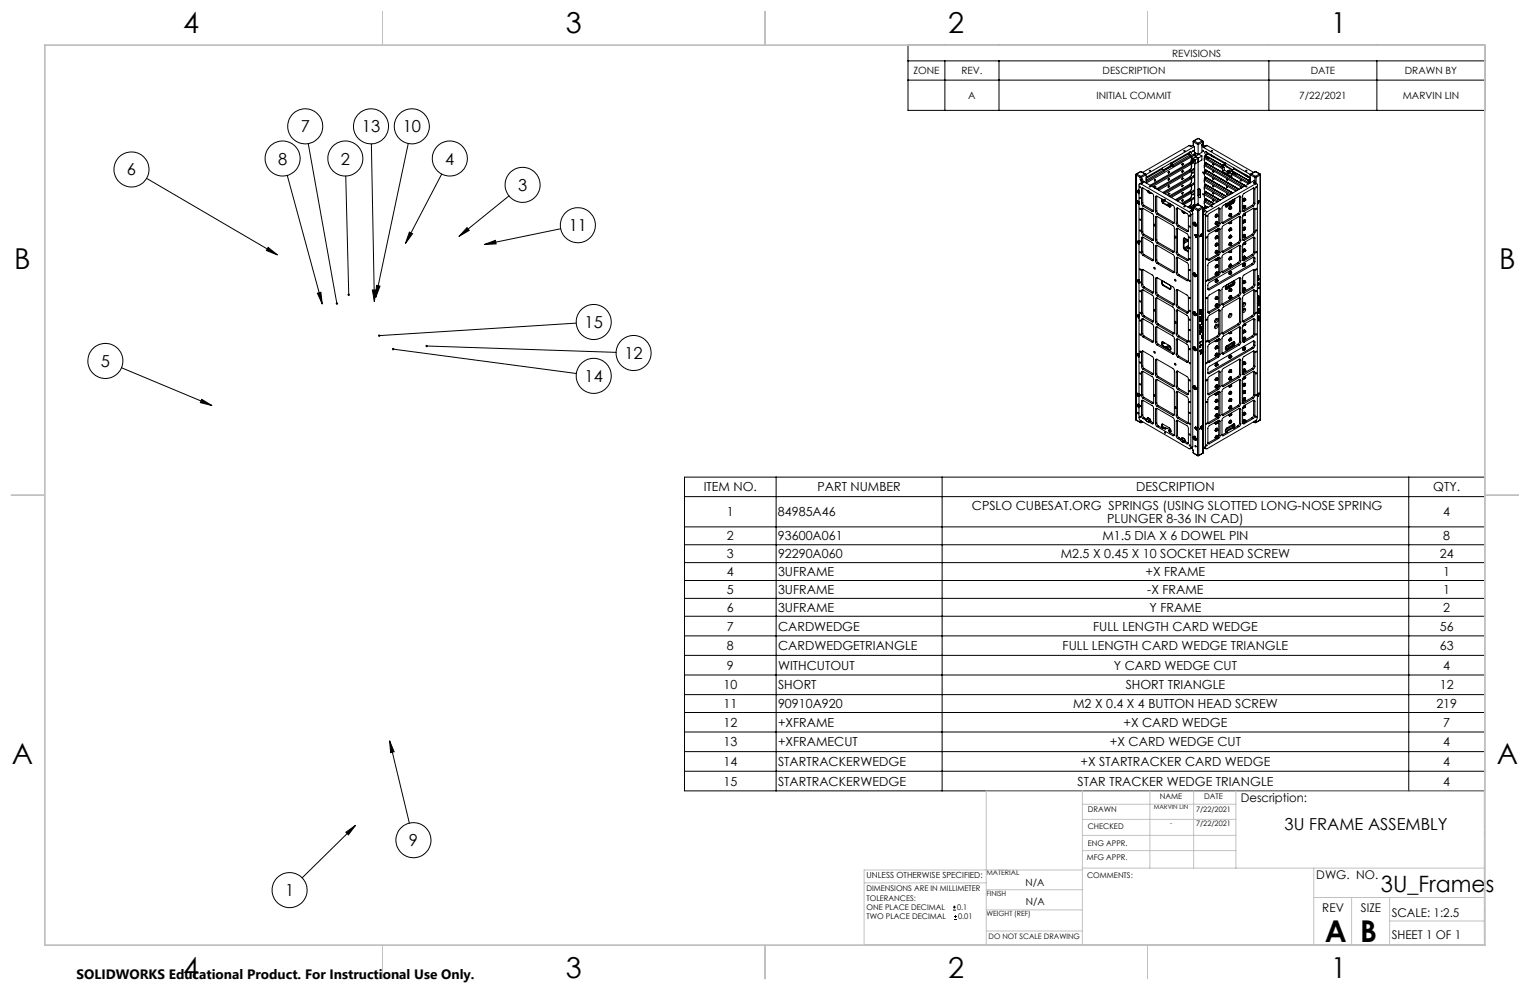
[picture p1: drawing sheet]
<svg xmlns="http://www.w3.org/2000/svg" width="432mm" height="279mm" viewBox="0 0 432 279" stroke-linecap="round" stroke-linejoin="round" font-family="sans-serif">
<defs><g id="words">
<g font-size="8.5">
<text x="373.9" y="265.7">A</text>
<text x="383.8" y="265.7">B</text>
</g>
<g font-size="8.1">
<text x="51.7" y="9.3">4</text>
<text x="159.7" y="9.3">3</text>
<text x="267.6" y="9.3">2</text>
<text x="375.6" y="9.3">1</text>
<text x="4" y="76">B</text>
<text x="423.1" y="76">B</text>
<text x="3.3" y="215.7">A</text>
<text x="422.4" y="215.7">A</text>
<text x="51.7" y="276">4</text>
<text x="159.7" y="276">3</text>
<text x="267.6" y="276">2</text>
<text x="375.6" y="276">1</text>
</g>
<text font-size="6.3" x="389.7" y="251.8">3U_Frames</text>
<g font-size="4.7">
<text x="84.9" y="37.3">7</text>
<text x="102.1" y="37.3">13</text>
<text x="113.7" y="37.3">10</text>
<text x="78.5" y="46.4">8</text>
<text x="96.2" y="46.4">2</text>
<text x="125.7" y="46.4">4</text>
<text x="35.8" y="49.5">6</text>
<text x="146.2" y="53.9">3</text>
<text x="160.5" y="65.3">11</text>
<text x="165" y="92.6">15</text>
<text x="176.2" y="101.3">12</text>
<text x="28.5" y="103.6">5</text>
<text x="165" y="107.8">14</text>
<text x="115.4" y="238.8">9</text>
<text x="362.5" y="234.1">3U FRAME ASSEMBLY</text>
<text x="80.5" y="252.9">1</text>
</g>
<text font-size="3.8" x="21.6" y="276.3">SOLIDWORKS Educational Product. For Instructional Use Only.</text>
<g font-size="3.5">
<text x="198.6" y="138.7">ITEM NO.</text>
<text x="230.7" y="138.7">PART NUMBER</text>
<text x="274.3" y="144">CPSLO CUBESAT.ORG SPRINGS (USING SLOTTED LONG-NOSE SPRING</text>
<text x="320.7" y="138.7">DESCRIPTION</text>
<text x="404.5" y="138.7">QTY.</text>
<text x="205.2" y="145.7">1</text>
<text x="219.6" y="145.7">84985A46</text>
<text x="312.5" y="147.5">PLUNGER 8-36 IN CAD)</text>
<text x="407.3" y="145.7">4</text>
<text x="205.2" y="152.5">2</text>
<text x="219.6" y="152.5">93600A061</text>
<text x="311.1" y="152.5">M1.5 DIA X 6 DOWEL PIN</text>
<text x="407.3" y="152.5">8</text>
<text x="205.2" y="157.6">3</text>
<text x="219.6" y="157.6">92290A060</text>
<text x="299.4" y="157.6">M2.5 X 0.45 X 10 SOCKET HEAD SCREW</text>
<text x="406.3" y="157.6">24</text>
<text x="205.2" y="162.6">4</text>
<text x="205.2" y="167.7">5</text>
<text x="219.6" y="162.6">3UFRAME</text>
<text x="219.6" y="167.7">3UFRAME</text>
<text x="323.3" y="162.6">+X FRAME</text>
<text x="323.8" y="167.7">-X FRAME</text>
<text x="407.3" y="162.6">1</text>
<text x="407.3" y="167.7">1</text>
<text x="205.2" y="172.7">6</text>
<text x="219.6" y="172.7">3UFRAME</text>
<text x="324.4" y="172.7">Y FRAME</text>
<text x="407.3" y="172.7">2</text>
<text x="205.2" y="178">7</text>
<text x="219.6" y="178">CARDWEDGE</text>
<text x="308.5" y="178">FULL LENGTH CARD WEDGE</text>
<text x="406.4" y="178">56</text>
<text x="205.2" y="183.5">8</text>
<text x="219.6" y="183.5">CARDWEDGETRIANGLE</text>
<text x="299.9" y="183.5">FULL LENGTH CARD WEDGE TRIANGLE</text>
<text x="406.4" y="183.5">63</text>
<text x="205.2" y="189">9</text>
<text x="219.6" y="189">WITHCUTOUT</text>
<text x="314.3" y="189">Y CARD WEDGE CUT</text>
<text x="407.3" y="189">4</text>
<text x="204.2" y="194.6">10</text>
<text x="219.6" y="194.6">SHORT</text>
<text x="317.7" y="194.6">SHORT TRIANGLE</text>
<text x="406.4" y="194.6">12</text>
<text x="204.2" y="199.9">11</text>
<text x="219.6" y="199.9">90910A920</text>
<text x="302.9" y="199.9">M2 X 0.4 X 4 BUTTON HEAD SCREW</text>
<text x="405.4" y="199.9">219</text>
<text x="204.2" y="205.1">12</text>
<text x="219.6" y="205.1">+XFRAME</text>
<text x="317.1" y="205.1">+X CARD WEDGE</text>
<text x="407.3" y="205.1">7</text>
<text x="204.2" y="210.7">13</text>
<text x="219.6" y="210.7">+XFRAMECUT</text>
<text x="313.3" y="210.7">+X CARD WEDGE CUT</text>
<text x="407.3" y="210.7">4</text>
<text x="204.2" y="216.2">14</text>
<text x="204.2" y="221.7">15</text>
<text x="219.6" y="216.2">STARTRACKERWEDGE</text>
<text x="219.6" y="221.7">STARTRACKERWEDGE</text>
<text x="304.1" y="221.7">STAR TRACKER WEDGE TRIANGLE</text>
<text x="305" y="216.2">+X STARTRACKER CARD WEDGE</text>
<text x="407.3" y="216.2">4</text>
<text x="407.3" y="221.7">4</text>
</g>
<g font-size="3.4">
<text x="350.2" y="226.2">Description:</text>
<text x="371.5" y="247.9">DWG. NO.</text>
<text x="373.2" y="257.5">REV</text>
<text x="384.1" y="257.5">SIZE</text>
<text x="392.8" y="258.7">SCALE: 1:2.5</text>
<text x="392.8" y="264.9">SHEET 1 OF 1</text>
</g>
<g font-size="2.8">
<text x="330.8" y="16">REVISIONS</text>
<text x="257.8" y="21">ZONE</text>
<text x="271.3" y="21">REV.</text>
<text x="311.2" y="21">DESCRIPTION</text>
<text x="369.9" y="21">DATE</text>
<text x="396.5" y="21">DRAWN BY</text>
<text x="273.3" y="27.9">A</text>
<text x="309.5" y="27.9">INITIAL COMMIT</text>
<text x="366.7" y="27.9">7/22/2021</text>
<text x="395.9" y="27.9">MARVIN LIN</text>
<text x="289.5" y="250">N/A</text>
<text x="289.5" y="255.5">N/A</text>
</g>
<text font-size="2.4" x="244.5" y="247.8">UNLESS OTHERWISE SPECIFIED:</text>
<g font-size="2.2">
<text x="327.3" y="225.4">NAME</text>
<text x="339.8" y="225.4">DATE</text>
<text x="307" y="233.8">CHECKED</text>
<text x="307" y="229.3">DRAWN</text>
<text x="307" y="238.6">ENG APPR.</text>
<text x="306.7" y="242.7">MFG APPR.</text>
<text x="244.5" y="251.5">DIMENSIONS ARE IN MILLIMETER</text>
<text x="306.8" y="247.7">COMMENTS:</text>
<text x="244.5" y="254.2">TOLERANCES:</text>
<text x="244.5" y="256.8">ONE PLACE DECIMAL</text>
<text x="270.1" y="256.8">0.1</text>
<text x="244.5" y="259.5">TWO PLACE DECIMAL</text>
<text x="270.4" y="259.5">0.01</text>
</g>
<g font-size="2.1">
<text x="337.6" y="229.3">7/22/2021</text>
<text x="337.6" y="233.1">7/22/2021</text>
<text x="279" y="264.9">DO NOT SCALE DRAWING</text>
</g>
<g font-size="2">
<text x="278.4" y="247.1">MATERIAL</text>
<text x="278.4" y="253">FINISH</text>
<text x="278.4" y="258.5">WEIGHT (REF)</text>
</g>
<g font-size="1.8">
<text x="325.6" y="228.3">MARVIN LIN</text>
<text x="330.2" y="232.9">-</text>
</g>
</g></defs>
<g fill="none" stroke="#000" stroke-width=".28">
<path d="M256.3 12.7h162.8v18.5h-162.8zM256.3 17.2h162.8M266.7 17.2v14M281.9 17.2v14M358.1 17.2v14M388.6 17.2v14M256.3 22.6h162.8M336.7 40l.1 .1M336.7 40v1.1M336.9 39.8l-.2 .2M336.9 39.8h.1M337 39.8l-.2 .3"/>
<path d="M337 39.8l1.1 .6M338 39.1h.3M338 39.1h.1M338 39.1l-1.1 .7M338.1 39.1h.2M338.1 39.1l-1.1 .7M338.1 39.1l1.2 .7M338.3 39.1l1.1 .7M339.3 39.8l.2 .3M339.3 39.8h.1M339.3 39.8l-1.2 .6M339.4 39.8l.1 .2"/>
<path d="M339.5 40v.1M339.5 40v.6M41.4 50.3l36.9 21.6M81.1 49.5l9.8 36.3M87 40.5l8.1 45.2M97.6 49.7l.8 33.5M104.8 40.6l.9 44.5M115.2 40.5l-9.2 43.4M124.7 49.1l-10.3 19.6M143.7 55.3l-14.2 11.4M320.6 49.3v.1M320.6 49.3v69.1"/>
<path d="M320.6 49.4v69.1M320.6 49.4l1.2 .7M320.7 49.1l-.1 .2M320.7 49.1h.1M320.7 57h.3M320.7 56.9v.1M320.7 56.9l.3 .1M320.7 56.9h.1M320.8 53.7l.1 .3zM320.8 56.9l.2 .1M320.8 56.9l-.1 .1M320.8 49.1l-.2 .3"/>
<path d="M320.8 49.1l1.2 .7M321 56.7l.2 .4zM321 57.4h.1M321.2 57.1l-.2 .3M321.2 57.1h.1M321.2 57.1l.3 .4M321.3 57.1h.1M321.3 53.7h.1M321.3 57.1l.1 .5M321.3 53.7l-.1 .3M321.3 54l.1 .3M321.3 54h.1"/>
<path d="M321.4 54.3h.1M321.4 56.9l-.2 .2M321.4 56.9h.1M321.4 57.6h.1M321.5 54.5a.4 .4 0 0 1-.4-.4 .4 .4 0 0 1 .4-.4h-.4l-.1 .3 .5 .7M321.5 54h-.2M321.5 56.9l-.4 .5M321.7 52.6l.1 .4zM321.8 50.7l.6 .8M321.8 50.1h.4M321.8 50.7h.4M321.8 50.1v.6"/>
<path d="M321.8 48.4h.3M321.8 48.4h.2M321.8 48.4l-1.1 .7M322 51.9a.32 .32 0 0 0-.4 0 .32 .32 0 0 0-.1 .3v65.8l.5 .7 13.6 7.9a.32 .32 0 0 0 .3 .1 .32 .32 0 0 0 .2-.4M322 49.8l-.2 .3M322 49.8l.2 .3M322 48.4h.1M322 51.9l13.6 7.9M322 48.4l-1.2 .7M322 48.4l1.1 .7M322.1 48.4l1.3 .7M322.2 53.3l.3-.3 3 1.9 .1 4.6-.2 .2h-.2"/>
<path d="M322.2 57.4l.4 .8M322.2 59.1l.1-.3h.2l3 1.8 .1 7.1-.1 .2-.3-.1M322.2 50.7l.4 .7M322.2 50.7l.2-.2 .5 .8M322.2 50.1v.6M322.2 53.3v4.1M322.2 59.1v6.5M322.4 51.5l.1 .1M322.5 57.2l.4 .8M322.5 51.6l-.3-.1-.6 .4M322.5 51.6l-.5 .3M322.5 53.1v4.1"/>
<path d="M322.5 58.8v6.6M322.5 53.1l-.3 .2M322.5 57.2l-.3 .2M322.5 58.8l-.3 .3M322.6 51.4l-.2 .1M322.6 58.2l2.6 1.5M322.9 51.3l-.3 .1M322.9 51.3l13.8 7.9M322.9 58l2.6 1.4M322.9 58l-.3 .2M323.1 49.1l.4 .2M323.1 49.1l-1.1 .7"/>
<path d="M323.5 49.3v2.3l12.7-7.3v1l-.3 .5-11.3 6.5M323.5 49.3l-1.3 .8M323.5 50.7l.1 .1M323.6 50.8h-.1M323.7 53.7l.4 .7M324 53.9l.3 .4M324 53.9h.1M324.1 54.4l.3 .2M324.3 54.3l.3 .2M324.3 54.3l-.2 .1M324.3 52.6l.4 .1zM324.6 54.5l-.2 .1"/>
<path d="M324.6 54.5h.2M324.7 54.3l-.2 .1M324.8 54.4l-.4 .2M325.3 52.7l10.9-6.4v1l-.4 .6-9.4 5.4M325.5 59.4l-.3 .3M325.5 59.4l.1 .1M325.8 51h.1M325.8 53l.2-.3-.1 .3M325.9 50.8l.2-.1-.1 .3zM325.9 51h.1M325.9 52.7h.1M326 50.7h-.1"/>
<path d="M326 52.7h-.1M326 50.7l.1 .1M326 52.7l.1 .1M326.1 52.8h.1M326.1 50.8l-.2-.1v.3M326.1 52.8l-.1-.1-.2 .3M326.1 50.8h.1M326.1 55.6l.1-.2h.4l4.4 2.5 .4 .4v4.5l-.1 .3-.3-.1M326.1 59.7l.5 .8M326.1 55.6v4.1M326.5 59.5l.4 .8M326.5 55.4v4.1"/>
<path d="M326.5 55.4l-.4 .2M326.5 59.5l-.4 .2M326.5 55.4h.1M327 53.7l9.2-5.3v1l-.4 .5-7.6 4.4M327.8 56.6l.4 .8M327.8 56.4v.2M327.9 56.1l-.1 .3M328 56.2v.1M328 56.5l.4 .8M328 56.3l-.2 .1M328 56.5l-.2 .1M328 56.3v.2"/>
<path d="M328 47.7l-4.5 2.6M328 47.7l.4 .3M328 47.4v.3M328.2 56.3l-.2 .2M328.2 57.4l1.8 1M328.4 57.3l-.2 .1M328.4 57.3l1.8 1M328.4 48.1l.1 .2-5 3M328.4 48l-4.8 2.8M328.4 48v.1M328.5 56.5l-.5 .3M328.8 54.7l7.4-4.3v1l-.4 .6-5.9 3.4"/>
<path d="M328.9 56.7l-.7 .4M329.7 54.9h.1M329.7 52.6h.3l-.2 .2zM329.8 50.6l.2-.1-.2 .3zM329.8 48.8h-.1M329.8 52.8l-.1 .1M329.8 50.8h-.1M329.8 48.8h.1M329.8 52.8h.1M329.8 50.8h.1M329.8 54.9h.1M329.8 48.4l.2 .1"/>
<path d="M329.8 52.5l.2 .1M329.8 50.5l.2 .1M329.8 54.5l.2 .1M329.8 54.6l.2 .1-.3 .2zM330 54.6h.1M330 48.5h-.3l.1 .3M330 54.6l-.3 .1 .1 .2M330 52.6h-.3l.1 .2M330 50.6h-.3l.1 .2M330 48.5h.1M330 50.6h.1M330 52.6h.1"/>
<path d="M330 57.4l-.7 .3M330 47l.2 .1M330 47l-1.7 .9M330.2 58.3h.2M330.2 58.3l-.2 .1M330.2 47.1l-1.8 1M330.3 57.5l-.7 .4M330.4 57.6v.6l-.1 .3-.3-.1M330.4 46.2l-.4 .8M330.4 57.8l-.5 .3M330.4 46.2l.7 .4M330.6 55.7l5.6-3.3v1l-.2 .5-4.3 2.5"/>
<path d="M330.6 45.9v.2M330.6 46.1l-.2-.1v.2M330.6 46.1v.1M330.6 46.2l.5 .3M330.9 46.8l-2.4 1.4M331 46.9l-.4-.3-.4 .5M331.1 46.6l-.1 .3M331.1 46.5v.1M332 59l.1-.3h.2l3 1.8 .1 4.7-.1 .2-.3-.1M332 59v4.1M332.3 56.7l3.9-2.2v1l-.2 .4-2.6 1.5M332.3 58.7v4.2"/>
<path d="M332.3 58.8l-.3 .2M333.4 59.4l.4 .6M333.6 46.5h.1M333.6 48.6h.1M333.7 52.6l-.1 .1M333.7 56.7l-.1 .1M333.7 50.6h-.1M333.7 54.7h-.1M333.7 59.5l.6 .6M333.7 52.6h.1M333.7 56.7h.1M333.7 48.5h.1"/>
<path d="M333.7 50.6h.1M333.7 54.7h.1M333.7 46.2l.1 .1M333.7 52.3l.1 .1M333.7 56.4l.1 .1M333.7 48.2l.1 .1M333.7 50.3l.1 .1M333.7 54.4h.1M333.7 46.5h.1M333.8 60l.4 .2M333.8 46.3h.1M333.8 48.3h.1"/>
<path d="M333.8 50.4h.1M333.8 46.3h-.2l.1 .2M333.8 54.4l-.2 .1 .1 .2M333.8 52.4h-.2l.1 .2M333.8 50.3l-.2 .1 .1 .2M333.8 56.5h-.2l.1 .2M333.8 48.3h-.2l.1 .2M333.8 52.4h.1M333.8 54.4v.1M333.8 56.5h.1M333.8 59.6h.1M334 58.3h.5z"/>
<path d="M334.1 57.7l2.1-1.2-.1 1.2-.9 .7M334.1 42.5l.4 .1-.3 .1zM334.2 59.8l-.4 .2M334.5 60l-.3 .2M335.4 43.4l-4.8 2.8M335.4 43.4l.5 .3M335.5 43.4h-.1M335.5 43.4l.4 .3M335.6 59.8l.4 .3 .1 .6M335.6 41.1l.7 .2M335.6 41.1l.5 .3 .5-.3 .5 .2M335.6 41.1l-13.1 7.5"/>
<path d="M335.8 42.9l.4-.1 .1 .2-.4 .7M335.8 42.9l-.3 .5M335.8 50.2l.4 .2M335.8 44.1l.4 .2M335.8 48.2l.4 .2M335.8 46.1l.4 .3M335.8 54.3l.4 .2M335.8 52.3l.4 .2M335.8 56.4l.4 .2M335.8 58.4l.4 .2M335.8 42.9l-12.3 7.2M335.9 43.7h.1"/>
<path d="M335.9 58.8l.3-.2v.4M335.9 43.7l-4.8 2.8M336 58.3l.3 .2M336 48.1l.3 .2M336 44.1l.3 .1M336 46.1l.3 .2M336 50.2l.3 .2M336 52.2l.3 .2M336 54.3l.3 .1M336 56.3l.3 .2M336.1 59.4l.5 1M336.1 59.4l-.5 .4"/>
<path d="M336.1 59.4l.1 .1M336.2 45.3v.2M336.2 44.8l.1 1.1M336.2 45.3h.1M336.2 57.2h.1M336.2 47h.1M336.2 49l.1 .1M336.2 51.1h.1M336.2 53.1h.1M336.2 55.1l.1 .1M336.3 47l-.1 .5M336.3 49.1l-.1 .4"/>
<path d="M336.3 51.1l-.1 .5M336.3 53.1l-.1 .5M336.3 55.2l-.1 .5M336.3 57.2l-.1 .5M336.3 45.9l.4-.1 .7 .4M336.3 44.2l.4 .5M336.3 58.5l.4 .5M336.3 46.3v.7M336.3 48.3v.8M336.3 50.4v.7M336.3 52.4v.7M336.3 54.4v.8"/>
<path d="M336.3 56.5v.7M336.3 45.9l-11.4 6.6M336.3 44.9h-.1M336.3 45.2l-.1 .1M336.4 59.4l-.2 .1M336.5 45.8l-.2 .1M336.7 45a.29 .29 0 0 1 .3 .3 .29 .29 0 0 1-.2 .3zM336.7 59.2l-.3 .2M336.7 59.2v.1M336.7 48.6h.2l-.2 .3zM336.7 54.7l.2 .1-.1 .2-.2-.1zM336.7 44.7l.7 .4"/>
<path d="M336.7 59h.1M336.7 59.3l-.1 .2-.2-.1M336.7 45.2l.2 .3zM336.7 58.6l.1 .1M336.7 59.3l.1 .1M336.7 58.6v.7M336.7 58.9v.1M336.8 45l-.1 .4 .3 .1v-.1M336.8 42.4l.1 .1-.2 .3zM336.8 47.7l.3 .2M336.8 43.6l.3 .2M336.8 49.7l.3 .2"/>
<path d="M336.8 51.8l.3 .2M336.8 53.8l.3 .2M336.8 55.8l.3 .2M336.8 57.9l.3 .2M336.8 59.4l-.2 .2-.4-.1M336.8 40.1l1.3 .7M336.8 58.7l1.2 .7M336.8 40.1v1.1M336.8 43.6h.1M336.8 47.6v.1M336.8 49.7h.1M336.8 51.7v.1"/>
<path d="M336.8 53.8h.1M336.8 55.8v.1M336.8 57.9h.1M336.8 58.7v.7M336.9 58.4l-.2 .2M336.9 58.4h.1M336.9 45.5l.1 .1M336.9 45.9l-.6 .4M337 43.7h.1M337 58h.1M337 43.7h.2M337 58h.2"/>
<path d="M337 58.4l-.2 .3M337 45.4h.1M337 58.4l1.1 .7M337 43.5v.2M337 47.5v.3M337 49.6v.2M337 51.6v.3M337 53.7v.2M337 55.7v.3M337 57.7v.3M337.1 43.1l1 .5M337.1 43.8l.4 .4"/>
<path d="M337.1 58.1l.1 .1M337.1 41.3v2.1l-6.1 3.5M337.1 46.1v1.4l-10.4 6M337.1 47.9v1.6l-8.6 5M337.1 49.9v1.7l-6.9 3.9M337.1 52v1.6l-5.1 3M337.1 54v1.6l-3.3 2M337.1 56v1.7l-1.6 .9M337.1 41.3l-13.6 7.9M337.1 47.9l-.8 .4M337.1 49.9l-.8 .5M337.1 52l-.8 .4"/>
<path d="M337.1 54l-.8 .4M337.1 56l-.8 .5M337.1 43.8l-.8 .4M337.1 58.1l-.8 .4M337.2 43.7l.2 .4M337.2 43.2l-.1 .1M337.2 58l.1 .2M337.2 43.2v.5M337.2 46.1v11.9M337.2 43.1v.1M337.4 45.1v1.1M337.4 43.1l-.2 .1"/>
<path d="M337.4 44.1h.1M337.5 44.2l.6 .4M337.5 44.2l-.8 .5M337.7 43.4l-.5 .3M338 59.4h.3M338 59.4v69.1M338.1 57.4l.2 .4M338.1 40.4v.4M338.1 59.1l-.1 .3M338.1 59.1l.2 .3M338.1 57.7v.1M338.1 57.7l1.3 .7"/>
<path d="M338.1 57.7l-1.2 .7M338.1 40.8v2.8M338.1 44.6v12.8M338.1 57.4l-.9 .6M338.1 57.8l-1.1 .6M338.1 57.8l1.2 .6M338.1 44.6l-.7 .5M338.3 43.5l.1 .1M338.3 59.4v69.1M338.4 43.6l.8 .4M338.4 43.6l-1 .5M338.5 53.3l-.4 .1a.39 .39 0 0 1 .6-.1 .39 .39 0 0 1 .1 .5v1.9l-.2 .1-.5-.6 .5-.3"/>
<path d="M338.6 54.9l.2 .5M338.6 53.4v1.5M339.2 40.9l.4 .7M339.2 40.9v2.1l-1.1 .6M339.2 44v1.2l-1.8 1M339.2 44l-1.1 .6M339.3 58.4l.2 .3M339.3 58.4h.1M339.3 58.4l-1.2 .7M339.4 58.4l.1 .2M339.4 48.6l.3 .3zM339.4 54.7l.3 .3z"/>
<path d="M339.5 40.7l.4 .8M339.5 40.1l-1.4 .7M339.5 40.1v.6M339.5 58.7v28.7M339.5 40.7l-.3 .2M339.5 58.7l-1.2 .7M339.5 40.6l.5 .7M339.5 40.6v.1M339.5 58.6v.1M339.5 58.6v69.1M339.5 59.7l.2 .1M339.6 41.6l13.2 7.6"/>
<path d="M339.7 59.8v.6M339.9 50.8l.1 .9 .3 .4 5.9 3.4M339.9 52.8l.1 1 .3 .3 4.1 2.4M339.9 44.7l.1 .9 .3 .3 11.2 6.5M339.9 54.9l.2 1.1 2.6 1.5M339.9 56.9l.1 1 .9 .6M339.9 48.8l.1 .9 .3 .3M339.9 46.7l.1 1 .3 .3M339.9 50.8l7.2 4.2M339.9 59v.1M339.9 52.8l5.4 3.2M339.9 44.7l5.1 2.9"/>
<path d="M339.9 54.9l3.6 2.1M339.9 54.9l.1-.3 3.9 2.2M339.9 56.9l1.8 1.1M339.9 56.9l.1-.3 2.1 1.2M339.9 48.8l8.9 5.1M339.9 59l.1 .1M339.9 46.7l10.7 6.2M339.9 41.5l-.3 .1M340 41.3l-.1 .2M340 50.5l-.1 .3M340 50.5l7.4 4.3M340 52.5l-.1 .3"/>
<path d="M340 52.5l5.7 3.3M340 44.4l-.1 .3M340 44.4l.6 .3M340 48.5l-.1 .3M340 48.5l9.2 5.2M340 58.7l-.1 .3M340 58.7l.3 .1M340 46.4l-.1 .3M340 46.4l10.9 6.3M340.1 52.5l.4-.2 5.6 3.2M340.1 56.6l.4-.2 2 1.1M340.1 54.5l.4-.1 3.8 2.1"/>
<path d="M340.1 48.5l.4-.3 9.1 5.3M340.1 44.3h.1M340.1 46.4h.1M340.1 48.4v.1M340.1 58.6v.1M340.1 45.9l11.3 6.6-10.9-6.3-.4 .3M340.1 50l7.8 4.4M340.1 47.9l9.6 5.5M340.1 43.9l5.3 2.9M340.1 50l.4 .2M340.1 45.9l.3 .1M340.1 47.9l.3 .2"/>
<path d="M340.1 43.9l.3 .1M340.1 52l.4 .2M340.1 52l6 3.5M340.1 54l4.3 2.5M340.1 54l.3 .2M340.1 54h.1M340.1 56.1l.3 .2M340.1 56.1l2.5 1.4-2.1-1.2M340.1 56.1h.1M340.1 58.1l.3 .2M340.1 58.1l.8 .4-.5-.2M340.2 59.4l-.5 1"/>
<path d="M340.2 59.4l-.5 .4M340.2 59.4l.5 .4M340.2 44.3l.7 .4M340.2 45.9h-.1M340.2 47.9h-.1M340.2 50h-.1M340.2 52h-.1M340.2 58.1h-.1M340.4 43.7h.1M340.4 42.9l12.4 7.2M340.4 42.9l-.3-.1-.1 .2 .4 .7M340.4 44a.38 .38 0 0 0-.5 .1 .38 .38 0 0 0 0 .5"/>
<path d="M340.4 46a.38 .38 0 0 0-.5 .1 .38 .38 0 0 0 0 .5M340.4 48.1a.38 .38 0 0 0-.5 .1 .38 .38 0 0 0 0 .4M340.4 50.1a.38 .38 0 0 0-.5 .1 .38 .38 0 0 0 0 .5M340.4 52.4a.32 .32 0 0 0-.4-.2 .32 .32 0 0 0-.1 .5M340.4 54.2a.36 .36 0 0 0-.5 .1 .36 .36 0 0 0 0 .5M340.4 56.3a.36 .36 0 0 0-.5 0 .36 .36 0 0 0 0 .5M340.4 58.3a.36 .36 0 0 0-.5 0 .36 .36 0 0 0 0 .5M340.4 42.9l.4 .5M340.4 44l-.3 .3M340.4 46l-.3 .4M340.4 48.1l-.3 .3M340.4 54.2h-.2l-.1 .3"/>
<path d="M340.4 44.1l-.4 .3M340.4 44v.4M340.4 46.1v.1M340.4 48.1v.2M340.4 50.2v.1M340.4 54.2v.2M340.4 56.3v.1M340.4 58.3v.2M340.4 43.7l-.3 .2M340.4 56.3h.1M340.4 46.1l-.3 .3M340.4 48.2l-.3 .2"/>
<path d="M340.4 50.2l-.3 .2M340.4 52.3l-.3 .2M340.4 54.3l-.3 .2M340.4 56.3l-.3 .3M340.4 58.4l-.3 .2M340.5 50.2h-.3l-.1 .2M340.5 52.2h-.3l-.1 .3M340.5 56.3h-.3l-.1 .3M340.5 58.3h-.3l-.1 .3M340.5 50.2l7.4 4.3-7.4-4.2-.4 .1M340.5 52.2l5.6 3.3M340.6 44.7l4 2.3"/>
<path d="M340.7 41.1l-.3-.1-.4 .3M340.7 59.8l-.4 .3-.1 .6M340.7 41.1l-.7 .2M340.7 41.1l13.1 7.5M340.7 44.6l-.1 .1M340.8 58.6l-.3-.2-.4 .3M340.8 44.8l.4-.2 3.7 2.1M340.8 43.4h.1M340.8 43.4l-.4 .3M340.9 43.4l-.5 .3M340.9 43.4l1 .7M341.6 43.6l.3 .5"/>
<path d="M341.9 43.7l.2 .3M342.1 44l-.2 .1M342.1 44l.4 .2M342.3 54.4l.2 .2-.1 .2zM342.3 44.2l3.4 2M342.4 52.5l.1 .1M342.4 48.4l.1 .1M342.4 50.4l.1 .2M342.4 46.3l.1 .2M342.4 54.5l.1 .1M342.4 56.5l.1 .2M342.5 44.2h.1h-.3"/>
<path d="M342.5 44.2h-.2M344 58.7v4.2M344 58.8l.3 .2M344.3 59l-.1-.3h-.2l-3 1.8-.1 4.7 .1 .2 .3-.1M344.3 59v4.1M344.6 47l.6 .3M344.6 47l.2-.1 .5 .3M344.9 46.7l-.4 .2M344.9 46.7v.3M345 47.6v.7M345 48.3l2.6 1.5v-.6M345 46.7l.4 .1"/>
<path d="M345.2 47.3l-.2 .3M345.3 47.2l-.1 .1M345.3 47.2l.2 .1v.7M345.4 46.8l.4-.2 .3 .5M345.5 48l-.5 .3M345.5 48l.8 .5M345.7 46.1v.1M345.7 46.2l-.7 .5M345.7 46.1l.1-.1v.2M345.7 45.9v.2M345.8 46.2l.5 .8M345.8 57.9l.1 .5h.4"/>
<path d="M345.8 57.9l.1 .1M345.8 46.2l-.8 .5M345.9 57.6l-.1 .3M346 57.5l.3 .2M346.1 57.5l.3 .1-.3-.1M346.1 58.3h-.2M346.1 47.1l1.7 .9M346.1 58.3l.2 .1M346.1 52.6l.3 .1v.3zM346.2 50.6l.2 .3zM346.3 47l-.2 .1M346.3 47l1.6 .9"/>
<path d="M346.3 48.5l.3-.1v.4M346.3 48.5l.3 .2zM346.3 48.5h.3l-.1 .3M346.3 54.7l.1 .2M346.3 50.6l.1 .2M346.3 52.6l.1 .2M346.3 48.5h.1M346.4 48.4h.2l.1 .4M346.5 48.8h.1M346.5 48.3l.2 .1v.3M346.5 48.3h.1M346.5 48.3l.3 .1v.3"/>
<path d="M346.6 48.2h.1M346.6 48.2l.3 .2v.2M346.7 48.8h.1M346.7 48.2h.1M346.7 48.2l.3 .1v.3M346.7 48.7h.1M346.7 48.4l.1 .1M346.8 48.2h.2l.1 .3M346.8 48.2l.2-.2 .1 .2-.1 .4M346.8 48.7l.8 .5M346.8 48.7h.1M346.8 48.1h.1"/>
<path d="M346.8 48.4l.1 .1M346.9 48.6h.1M346.9 48.1h.1M346.9 48v.1M347 48.6h.1M347 57l.3 .1M347 48.3l.1 .1M347 48.5v.1M347.1 48.5h.1M347.2 48.5h.1M347.2 58.2a.38 .38 0 0 1 .3 .6 .38 .38 0 0 1-.6 0zM347.2 58.9h.1"/>
<path d="M347.2 58.7v.2M347.2 58.7h.1M347.2 58.8v.1M347.2 58.7v.1M347.2 58.8h.1M347.3 58.6h.1M347.3 58.7h.1M347.3 58.7l-.1 .1M347.3 58.7h.2M347.3 58.6h.2M347.3 58.6l-.1 .1M347.3 58.9h.1"/>
<path d="M347.3 56.8l.3 .1M347.4 58.2a.54 .54 0 0 0-.4 .9M347.4 58.2h.1M347.5 58.6h.1M347.5 58.6v.1M347.5 58.7l-.2 .2M347.5 58.7h.1M347.6 48.2l5 2.8M347.6 48.2l4.8 2.7M347.6 49.2l4.8 2.7M347.8 56.5h.1M347.8 56.5l.4 .4-.3 .4"/>
<path d="M347.8 48.9l-.2 .3M347.8 48.9l.5 .3M347.8 48.9l.2-.1 .7 .4M347.9 57.3l.2 .1M347.9 57.3l-1.8 1M348 56.7l-2.2 1.3M348.1 57.4l-1.8 1M348.1 56.3l.4 .3M348.1 56.8l-2.3 1.3M348.3 47.4v.3M348.3 47.7l-.7 .5M348.3 47.7l3.3 2"/>
<path d="M348.3 56.2v.2l-.2-.1M348.3 56.3l.2 .1M348.3 49.2l4.1 2.3M348.4 56.1l.1 .3M348.5 56.6l-.4 .8M348.5 56.4v.2M348.5 49.1l-.2 .1M348.6 49.3l.4-.3 3.7 2.2M349.8 59.5l-.4 .8M349.8 55.4v4.1M349.8 55.4l.4 .2M349.8 59.5l.4 .2"/>
<path d="M350.1 50.8l.2 .3zM350.2 59.7l-.5 .8M350.2 55.6l-.1-.2h-.4l-4.7 2.8-.1 4.7 .4 .1M350.2 55.6v4.1M350.2 52.8l.1 .2M350.2 50.8l.1 .2M350.3 53.1l-.2-.3 .1 .4M350.8 59.4l-.1 .1M350.8 59.4l.3 .3M350.9 58.1a.4 .4 0 0 1 .6 .4 .4 .4 0 0 1-.6 .3l-.2-.2zM350.9 56.1a.4 .4 0 0 1 .6 .4 .4 .4 0 0 1-.6 .3l-.2-.2zM351.1 58.7h.1"/>
<path d="M351.1 58.5v.2M351.1 58.5h.1M351.1 58.5v.1M351.1 58.6h.1M351.1 56.6l.1 .1M351.1 56.5v.1M351.1 56.4v.1M351.1 56.6h.1M351.1 56.5h.1M351.1 58.6l.1 .1M351.1 58.6l.2 .1M351.1 56.6h.2"/>
<path d="M351.2 58.3l.2 .1M351.2 58.3l-.1 .2M351.2 58.3v.1M351.2 58.4l-.1 .1M351.2 58.3h.1M351.2 58.4h.1M351.2 58.4v.1M351.2 58.5l-.1 .1M351.2 58.7h.1M351.2 56.3h.2M351.2 56.3l-.1 .2M351.2 56.3h.1"/>
<path d="M351.2 56.3l-.1 .1M351.2 56.3v.1M351.2 56.4h.1M351.2 56.4l-.1 .2M351.2 58.3l.1 .1M351.2 58.4l.2 .1M351.2 58.5l.1 .1M351.2 56.6v.1M351.2 56.4l.2 .1M351.2 56.4l.1 .1M351.3 58.3h.1M351.3 56.3h.1"/>
<path d="M351.3 56.6l-.1 .1M351.3 58h.1M351.3 58a.54 .54 0 0 0-.5 .3 .54 .54 0 0 0 0 .5M351.3 56a.54 .54 0 0 0-.5 .2 .54 .54 0 0 0 0 .6M351.3 56h.1M351.3 58.3l.1 .1M351.3 58.6v.1M351.3 56.5v.1M351.3 49.2l.3 .5M351.4 58.5l-.2 .2M351.4 58.4v.1M351.4 58.4h.1"/>
<path d="M351.4 58.5h.1M351.4 58.5l-.1 .1M351.4 56.5l-.2 .2M351.4 56.3v.2M351.4 56.3h.1M351.4 56.5h.1M351.4 56.5h-.1M351.6 49.4l.2 .2M351.8 49.6l-.2 .1M351.8 49.6l.4 .2M352 49.9l.8 .4M352.2 49.8h.2"/>
<path d="M352.2 49.8l-.2 .1M352.4 49.8l-.4 .1M352.4 51.5l.3 .2M352.4 51.5h.4M352.4 50.9l.2 .1M352.6 51l.2 .2M352.6 50.7v.3M352.6 50.7l.2 .1M352.6 50.7l-.2 .2M352.7 50.8h.1M352.7 51.2l-.5 .2M352.7 51.2v.3"/>
<path d="M352.8 49.3l1.4 .8M352.8 49.3v2.3M352.8 50.7l-.1 .1M353.2 49.1l-.4 .2M353.2 49.1l1.1 .7M353.3 58l-2.5 1.4M353.3 58l.4 .2M353.7 58.2l-2.6 1.5M353.8 53.1h.1M353.8 58.8h.1M353.8 57.2l-.5 .8M353.8 51.6l.3-.1 .6 .4"/>
<path d="M353.8 51.6l.5 .3M353.8 53.1v4.1M353.8 58.8v6.6M353.8 53.1l.4 .2M353.8 57.2l.4 .2M353.8 58.8l.4 .3M354.2 50.1h.3M354.2 57.4l-.5 .8M354.2 53.3l-.4-.3-2.8 1.6-.2 .4-.1 4.5 .2 .2h.2M354.2 59.1l-.2-.3h-.3l-2.7 1.5-.2 .4-.1 7 .4 .1M354.2 50.1v1.1M354.2 53.3v4.1"/>
<path d="M354.2 59.1v6.5M354.2 48.4h.2M354.2 48.4h.1M354.2 48.4l-1.3 .7M354.3 49.8l-.1 .3M354.3 49.8l.2 .3M354.3 51.9a.33 .33 0 0 1 .4 0 .33 .33 0 0 1 .2 .3v65.6l-.6 .9-13.6 7.9a.32 .32 0 0 1-.4 .1 .32 .32 0 0 1-.1-.4M354.3 48.4h.1M354.3 48.4l-1.1 .7M354.3 48.4l1.2 .7M354.3 51.9l-13.6 7.9M354.3 51.3l-.4-.3-14.4 8.3"/>
<path d="M354.3 51.3l-.5 .3M354.3 51.3v.3M354.4 58.8l.2 .1-.1 .2zM354.4 48.4l1.2 .7M354.5 50.1v1.7M354.9 56.9l.2 .2M354.9 56.9h.1M355.1 57.1h.1M355.1 57.1v.4M355.1 57.4v.1M355.1 57.1l.2-.5-.2 .5M355.5 49.1l.1 .3"/>
<path d="M355.5 49.1l-1.2 .7M355.6 49.1l.1 .2M355.6 49.1h-.1M355.6 49.4l-1.1 .7M355.6 49.4v69.1M355.7 49.3l-.1 .1M355.7 49.3v69.1M75.7 69.8l2.6 2.1-3.1-1.2zM115.5 65.5l.9 .5-2 2.7zM131.8 64.2l.6 .8-2.9 1.7zM136.7 69l3.1-1.2 .2 1zM158.3 64.6l-21.6 4.4"/>
<path d="M321.3 78.9h.1M321.3 67.9h.1M321.3 78.9l-.1 .3M321.3 67.9l-.1 .4M321.3 79.3h.1M321.3 79.3l.1 .3M321.3 68.3l.1 .3M321.3 68.3h.1M321.4 79.6h.1M321.4 68.6h.1M321.5 79.8a.4 .4 0 0 1-.4-.4 .4 .4 0 0 1 .4-.4h-.4l-.1 .2 .5 .8M321.5 68a.4 .4 0 0 0-.4 .4 .4 .4 0 0 0 .4 .4"/>
<path d="M321.5 68.2l-.2 .1M321.5 68h-.4l-.1 .3 .5 .7M321.5 79.2l-.2 .1M321.5 68.5l-.1 .1M321.7 71l.2 .4zM321.7 64.9l.1 .4zM321.7 75.8l.2 .4zM322.2 76.3l.1-.2h.2l3 1.8 .1 4.6-.1 .2h-.3M322.2 65.6l.4 .8M322.2 67.2l.1-.3h.2l3 1.9 .1 4.6-.1 .2h-.3M322.2 71.3l.4 .8M322.2 67.2v4.1"/>
<path d="M322.2 76.3v4.1M322.5 65.4l.4 .7M322.5 71.1l.4 .8M322.5 67l-.3 .2M322.5 66.9v4.2M322.5 76.1v4.1M322.5 71.1l-.3 .2M322.5 65.4l-.3 .2M322.5 76.1l-.3 .2M322.6 66.4l2.6 1.4M322.6 72.1l2.6 1.5M322.9 66.1l2.6 1.5"/>
<path d="M322.9 71.9l2.6 1.4M322.9 66.1l-.3 .3M322.9 71.9l-.3 .2M325.5 67.6l-.3 .2M325.5 67.6l.1 .1M325.5 73.3l.1 .1M325.5 73.3l-.3 .3M325.6 75.5h.3l.1 .5zM325.6 63.3l.3 .1 .1 .4zM326.1 78.6l.1-.2h.4l4.4 2.5 .4 .5v4.4v.2h-.4M326.1 61.3l.1-.2h.4l4.4 2.5 .4 .5v6.8v.3h-.4M326.1 67.9l.5 .8"/>
<path d="M326.1 69.5l.1-.3 .4 .1 4.5 2.6 .3 .3v4.5v.2h-.4M326.1 73.6l.5 .8M326.1 61.3v6.6M326.1 69.5v4.1M326.1 78.6v4.1M326.5 67.7l.4 .7M326.5 73.4l.4 .8M326.5 61.1v6.6M326.5 69.3v4.1M326.5 78.5v4M326.5 61.1l-.4 .2M326.5 67.7l-.4 .2"/>
<path d="M326.5 69.3l-.4 .2M326.5 73.4l-.4 .2M326.5 78.5l-.4 .1M326.5 61.1h.1M326.5 69.2v.1M326.5 78.4v.1M326.6 60.5l4.4 2.5M326.6 68.7l4.4 2.5M326.6 74.4l4.4 2.5M326.9 60.3l4.4 2.5M326.9 60.3l-.3 .2M326.9 74.2l-.3 .2"/>
<path d="M326.9 68.4l4.4 2.6M326.9 68.4l-.3 .3M326.9 74.2l4.4 2.5M327.8 79.8l.4 .8M327.8 79.6l.4-.3 1.9 1.1a.59 .59 0 0 1 .5 .6 .59 .59 0 0 1-.6 .6M327.8 79.6v.2M328 79.7l.4 .8M328 79.5v.2M328 79.5l-.2 .1M328 79.7l-.2 .1M328 79.3v.2M331.3 62.8l.1 .1"/>
<path d="M331.3 62.8l-.3 .2M331.3 71h.1M331.3 71l-.3 .2M331.3 76.7h.1M331.3 76.7l-.3 .2M331.5 78.8l.4 .5h-.3zM331.5 66.6l.4 .3-.1 .3-.3-.2zM332 63.1l.4 .8M332 72.9l.1-.3h.2l3 1.8 .1 4.7-.2 .2-.2-.1M332 77l.4 .7M332 64.7l.1-.3h.2l3 1.9 .1 7-.2 .3-.2-.1M332 71.3l.4 .7"/>
<path d="M332 64.7v6.6M332 72.9v4.1M332.3 62.9l.4 .7M332.3 71l.4 .8M332.3 76.8l.4 .7M332.3 64.4v6.6M332.3 72.6v4.2M332.3 62.9l-.3 .2M332.3 64.5l-.3 .2M332.3 71l-.3 .3M332.3 72.7l-.3 .2M332.3 76.8l-.3 .2"/>
<path d="M332.4 63.9l2.6 1.4M332.4 77.7l2.6 1.5M332.4 72l2.6 1.5M332.7 63.6l2.6 1.5M332.7 63.6l-.3 .3M332.7 71.8l2.6 1.5M332.7 71.8l-.3 .2M332.7 77.5l2.6 1.5M332.7 77.5l-.3 .2M334 67.4l.3-.2 1.1 .6M334 69.9l.3 .6M334 67.4v2.5"/>
<path d="M334.2 69.8l.3 .6M334.2 67.3l-.2 .1M334.2 69.8l-.2 .1M334.2 67.3v2.5M334.2 67.2v.1M334.3 60.1h.2M334.3 60.1l-.1 .1M334.3 70.5l1 .5M334.4 67.2l-.2 .2M334.5 70.4l-.2 .1M334.5 70.4l.9 .5M334.9 67.5l-.7 .4"/>
<path d="M335.2 67.7l-1 .6M335.3 71l.1 .1M335.3 65.1l.1 .1M335.3 65.1l-.3 .2M335.3 73.3h.1M335.3 73.3l-.3 .2M335.3 79l.1 .1M335.3 79l-.3 .2M335.4 68l-1.2 .7M335.4 69.3l-1.2 .7M335.4 70l-.8 .4M335.4 69.6l-1 .6"/>
<path d="M335.4 71h-.1M335.6 79.2l.2-.1 .1 .3zM335.6 73l.2 .3zM335.7 66.9l.1 .3zM335.7 76l.1 .4zM336.1 60.7v65.6M336.6 60.4v65.6M336.6 60.4l-.5 .3M336.8 77a.63 .63 0 0 1 .7 .4 .63 .63 0 0 1-.2 .7l-.5-.3zM336.8 62.8a.63 .63 0 0 1 .7 .3 .63 .63 0 0 1-.2 .8l-.5-.4zM337 62.7h.1M337 77h.1"/>
<path d="M337 62.7l-.1 .3M337 77l-.1 .3M337 63.1l.2 .3M337 77.4l.2 .3M337.1 63l.3 .2v.3M337.1 63l-.1 .1M337.1 63h.2M337.1 77.3l.4 .3M337.1 77.3l-.1 .1M337.1 77.3h.2M337.1 66.4l.3 .1M337.1 66.4h.1"/>
<path d="M337.2 62.8a.41 .41 0 0 0-.2 .6 .41 .41 0 0 0 .6 .1M337.2 63.4l.2 .1M337.2 77.1a.41 .41 0 0 0-.2 .6 .41 .41 0 0 0 .6 .1M337.2 77.7l.2 .1M337.2 66.4l.2 .1M337.2 66.4h-.1M337.3 63.6l.3 .1M337.3 77.9l.3 .1M337.3 63l-.3 .1M337.3 77.3l-.3 .1M337.4 63.1v.2M337.4 77.4v.1"/>
<path d="M337.4 66.9h.1M337.4 63.3h.1M337.4 77.5h.1M337.4 63.3l-.2 .1M337.4 77.5l-.2 .2M337.5 63.4l-.1 .1M337.5 77.6l-.1 .2M337.5 66.8v.1M337.5 66.8l-.1 .1M337.6 63.7h.1M337.6 78h.1M337.6 66.6l-.2 .3"/>
<path d="M337.6 66.6h.1M337.6 66.6l-.2-.5 .2 .5M337.6 66.7l-.1 .2M337.6 66.7l.2 .4M337.7 66.6h.1M337.7 66.6l.1 .5M337.7 66.6l-.1 .1M337.7 66.6l-.2 .2M337.7 63.5l.1 .3zM337.9 66.4h.1M337.9 66.4l-.2 .2M337.9 66.4l-.3 .2"/>
<path d="M337.9 67l-.1 .1M338.5 66.7h.2zM338.7 66.6h.1M338.8 66.1h.1M338.8 66.1l.2 .3M338.9 66.1l.1 .3M339 66.4h.1M339 66.4l.1 .3M339 66.4l.3-.5-.2 .5M339 66.7h.1M339.1 66.4v.3M339.5 61.7v.4"/>
<path d="M339.5 63.8v.4M339.5 65.8v.4M339.5 67.9v.4M339.5 69.9v.4M339.5 72v.4M339.5 74v.4M339.5 76v.4M339.5 78.1v.4M339.7 60.4l.5 .3M340.2 60.7v65.6M340.5 60.8h.2l-.2 .3zM341 65.1l-.1 .1"/>
<path d="M341 65.1l.3 .2M341 73.3h-.1M341 73.3l.3 .2M341 79l-.1 .1M341 79l.3 .2M342.9 65l.2 .4M342.9 73.2l.2 .3M343.2 60.6a.4 .4 0 0 1 .5 .4 .4 .4 0 0 1-.6 .3l-.1-.4zM343.2 76.9a.4 .4 0 0 1 .5 .4 .4 .4 0 0 1-.6 .3l-.1-.4zM343.2 68.8a.38 .38 0 0 1 .5 .3 .38 .38 0 0 1-.4 .4l-.3-.1zM343.3 70.7a.38 .38 0 0 1 .3 .6 .38 .38 0 0 1-.6 0zM343.3 78.8a.39 .39 0 0 1 .3 .6 .39 .39 0 0 1-.6 0z"/>
<path d="M343.3 62.5a.39 .39 0 0 1 .3 .6 .39 .39 0 0 1-.6 0zM343.3 74.8a.38 .38 0 0 1 .3 .6 .38 .38 0 0 1-.6 0zM343.3 66.6a.37 .37 0 0 1 .3 .6 .37 .37 0 0 1-.6 0zM343.3 65.2h.2M343.3 65.1v.1M343.3 65.2h.1M343.3 65.1h.1M343.3 71.3h.2M343.3 71.2v.1M343.3 71.3h.1M343.3 61.1h.2M343.3 61v.1"/>
<path d="M343.3 61.1h.1M343.3 61h.1M343.3 77.4l.2 .1M343.3 77.3v.1M343.3 77.4h.1M343.3 77.3h.1M343.3 69.3h.2M343.3 69.1v.2M343.3 69.2h.1M343.3 79.5h.2M343.3 79.3v.2M343.3 79.5h.1"/>
<path d="M343.3 79.3h.1M343.3 79.4h.1M343.3 63.1l.2 .1M343.3 63v.1M343.3 63.1h.1M343.3 63h.1M343.3 63.1l.1 .1M343.3 75.4h.2M343.3 75.2v.2M343.3 75.4h.1M343.3 75.2v.1M343.3 75.3v.1"/>
<path d="M343.3 75.3h.1M343.3 67l.3-.1-.1 .4h-.2zM343.3 67.2h.2M343.3 67.1v.1M343.3 67.1h.1M343.3 67.2h.1M343.3 73.4h.2M343.3 73.2v.2M343.3 73.3v.1M343.3 73.2v.1M343.3 73.3l.1 .1M343.3 69.2l.1 .1"/>
<path d="M343.3 79.4l.1 .1M343.3 73.3h.1M343.3 69.3h.1M343.4 71.2l-.1 .1M343.4 71.3h.1M343.4 61v.1M343.4 77.4v.1M343.4 69.3h.1M343.4 63.1h.1M343.4 73.3h-.1M343.4 79.4l.1 .1M343.4 71.2l.1 .1"/>
<path d="M343.4 61l.1 .1M343.4 77.4h.1M343.4 69.2l.1 .1M343.4 75.3l.1 .1M343.4 73.3h.1M343.4 64.9h.2v.2l-.3 .2zM343.4 79.2h.2v.1l-.3 .3zM343.4 62.9l.2-.1-.2 .5zM343.4 75.1h.2l-.2 .4zM343.4 64.9l-.1 .2M343.4 64.9h.1M343.4 65l.1 .2"/>
<path d="M343.4 71l-.1 .2M343.4 71h.1M343.4 71l.1 .1M343.4 71.1v.1M343.4 60.8l-.1 .2M343.4 60.8h.1M343.4 60.8l.1 .1M343.4 60.9v.1M343.4 77.2l-.1 .1M343.4 77.2h.1M343.4 77.3v.1M343.4 69l-.1 .1"/>
<path d="M343.4 69h.1M343.4 69.1v.1M343.4 79.2l-.1 .1M343.4 79.2l.1 .1M343.4 79.3v.1M343.4 62.9l-.1 .1M343.4 62.9h.1M343.4 63h.1M343.4 63v.1M343.4 75.1l-.1 .1M343.4 75.1h.1M343.4 75.1l.1 .1"/>
<path d="M343.4 75.2v.1M343.4 67l-.1 .1M343.4 67h.1M343.4 67l-.1 .2M343.4 67.2h.1M343.4 73.1l-.1 .1M343.4 73.1h.1M343.4 73.2v.1M343.4 65.2h.1M343.4 79.5h.1M343.4 65l.2 .1M343.4 71.1l.2 .1"/>
<path d="M343.4 77.5h.1M343.4 77.3h.2M343.4 69.1h.2M343.4 79.3l.2 .1M343.4 75.2l.2 .1M343.4 67l.2 .1M343.4 73.2h.2M343.5 71h.1M343.5 60.8h.1M343.5 77.2h.1M343.5 69h.1M343.5 75.1h.1"/>
<path d="M343.5 73.1h.1M343.5 64.9h.1M343.5 64.9l-.2 .2M343.5 64.9h-.1M343.5 64.9l-.1 .1M343.5 65.2h.1M343.5 71l-.2 .2M343.5 71.1h-.1M343.5 71.3h.1M343.5 60.7l.1 .3-.2 .2zM343.5 60.8l-.2 .2M343.5 60.9h-.1"/>
<path d="M343.5 61.1h.1M343.5 77.1l.1 .2-.2 .2zM343.5 77.2l-.2 .1M343.5 77.2l-.1 .1M343.5 77.4v.1M343.5 69l-.2 .1M343.5 69h-.1M343.5 69l-.1 .1M343.5 69.3h.1M343.5 79.2h.1M343.5 79.2l-.2 .1M343.5 79.3h-.1"/>
<path d="M343.5 79.5h.1M343.5 62.8l.1 .1M343.5 62.8l-.2 .2M343.5 62.8l-.1 .1M343.5 62.8h.1M343.5 63.1v.1M343.5 75.1l-.2 .1M343.5 75.2h-.1M343.5 75.4h.1M343.5 66.9l.1 .1M343.5 66.9l-.2 .2M343.5 66.9l-.1 .1"/>
<path d="M343.5 66.9h.1M343.5 67h-.1M343.5 67.2h.1M343.5 73.1l-.2 .1M343.5 73.1l-.1 .1M343.5 73.3v.1M343.5 62.8v.1M343.5 66.9v.1M343.5 64.9l.1 .2M343.5 79.3h.1M343.5 71.1l.1 .1M343.5 60.9l.1 .1"/>
<path d="M343.5 77.2l.1 .1M343.5 69l.1 .1M343.5 62.9l.1 .1M343.5 75.2h.1M343.5 67l.1 .1M343.5 73.1l.1 .1M343.5 70.7a.52 .52 0 0 0-.5 .2 .52 .52 0 0 0 .1 .6M343.5 76.8a.54 .54 0 0 0-.4 .8M343.5 68.6a.54 .54 0 0 0-.4 .9M343.5 78.8a.54 .54 0 0 0-.4 .9M343.5 74.7a.54 .54 0 0 0-.4 .9M343.5 66.6a.54 .54 0 0 0-.4 .8"/>
<path d="M343.5 78.8h.1M343.5 66.6h.1M343.5 68.6h.1M343.5 70.7h.1M343.5 76.8h.1M343.5 74.7v.1M343.5 60.5a.51 .51 0 0 0-.5 .2 .51 .51 0 0 0 .1 .6M343.5 62.5a.51 .51 0 0 0-.5 .3 .51 .51 0 0 0 .1 .5M343.5 67h.1M343.5 63.6l-2.5 1.5M343.5 63.6l.4 .3M343.5 71.8l-2.5 1.5"/>
<path d="M343.5 71.8l.4 .2M343.5 77.5l-2.5 1.5M343.5 77.5l.4 .2M343.5 62.9h.1M343.6 65.1l-.1 .1M343.6 64.9v.2M343.6 64.9h.1M343.6 65.1h.1M343.6 71.2l-.1 .1M343.6 71v.2M343.6 71h.1M343.6 71.2h.1"/>
<path d="M343.6 61l-.1 .1M343.6 60.8v.2M343.6 60.8h.1M343.6 61h.1M343.6 77.3l-.1 .2M343.6 77.2v.1M343.6 77.2h.1M343.6 77.3h.1M343.6 77.3l-.1 .1M343.6 69.1l-.1 .2M343.6 69v.1M343.6 69h.1"/>
<path d="M343.6 69.1h.1M343.6 79.3l-.1 .2M343.6 79.2v.1M343.6 79.2h.1M343.6 79.3h.1M343.6 79.4l-.1 .1M343.6 79.3v.1M343.6 63l-.1 .2M343.6 62.9v.1M343.6 62.9h.1M343.6 63h.1M343.6 63l-.1 .1"/>
<path d="M343.6 75.3l-.1 .1M343.6 75.1v.2M343.6 75.1h.1M343.6 75.1v.1M343.6 75.3h.1M343.6 67.1l-.1 .1M343.6 67v.1M343.6 67h.1M343.6 67.1h.1M343.6 73.2l-.1 .2M343.6 73.1v.1M343.6 73.1h.1"/>
<path d="M343.6 73.2h.1M343.6 73.2l-.1 .1M343.6 75.2v.1M343.6 64.6a.5 .5 0 0 1-.1 .6 .5 .5 0 0 1-.5 .1v-.3M343.6 72.8a.49 .49 0 0 1-.1 .5 .49 .49 0 0 1-.5 .1v-.3M343.9 63.9l-2.6 1.4M343.9 72l-2.6 1.5M343.9 77.7l-2.6 1.5M344 62.9l-.5 .7M344 71l-.5 .8M344 76.8l-.5 .7M344 64.4v6.6"/>
<path d="M344 72.6v4.2M344 62.9l.3 .2M344 64.5l.3 .2M344 71l.3 .3M344 72.7l.3 .2M344 76.8l.3 .2M344.3 63.1l-.4 .8M344.3 71.3l-.4 .7M344.3 64.7l-.1-.3h-.2l-3 1.9-.1 7 .2 .3 .2-.1M344.3 77l-.4 .7M344.3 72.9l-.1-.3h-.2l-3 1.8-.1 4.7 .2 .2 .2-.1M344.3 64.7v6.6"/>
<path d="M344.3 72.9v4.1M344.9 62.8v.1M344.9 62.8l.4 .2M344.9 71h.1M344.9 71l.4 .2M344.9 76.7h.1M344.9 76.7l.4 .2M346.9 70.9l.1 .4M346.9 62.8l.1 .3M347.1 60.4a.37 .37 0 0 1 .5 .2 .37 .37 0 0 1-.4 .5l-.3-.1zM347.1 72.6a.36 .36 0 0 1 .5 .3 .36 .36 0 0 1-.4 .4l-.3-.1zM347.1 76.7a.37 .37 0 0 1 .5 .2 .37 .37 0 0 1-.4 .5l-.3-.1z"/>
<path d="M347.1 66.5a.38 .38 0 0 1 .5 .2 .38 .38 0 0 1-.3 .5 .38 .38 0 0 1-.4-.2zM347.2 74.6a.38 .38 0 0 1 .3 .5 .38 .38 0 0 1-.6 0zM347.2 64.3a.39 .39 0 0 1 .3 .6 .39 .39 0 0 1-.6 0zM347.2 68.4a.39 .39 0 0 1 .3 .6 .39 .39 0 0 1-.6 0zM347.2 75.2h.1M347.2 75v.2M347.2 75h.1M347.2 75v.1M347.2 75.1v.1M347.2 75.1h.1M347.2 65h.1M347.2 64.8v.2"/>
<path d="M347.2 64.8h.1M347.2 64.9h.1M347.2 60.9h.1M347.2 60.7v.2M347.2 60.7h.1M347.2 60.7v.1M347.2 60.8v.1M347.2 73.2h.1M347.2 73v.2M347.2 73h.1M347.2 73v.1M347.2 73.1h.1"/>
<path d="M347.2 71.1h.1M347.2 70.9v.2M347.2 70.9h.1M347.2 71h.1M347.2 63h.1M347.2 62.8v.2M347.2 62.9v.1M347.2 62.8h.1M347.2 62.8v.1M347.2 62.9h.1M347.2 69.1h.1M347.2 68.9v.2"/>
<path d="M347.2 68.9h.1M347.2 69h.1M347.2 77.3h.1M347.2 77.1v.2M347.2 77.2v.1M347.2 77.1h.1M347.2 77.1v.1M347.2 67l.1 .1M347.2 66.9v.1M347.2 67h.1M347.2 66.9h.1M347.2 77.2h.1"/>
<path d="M347.2 75.1l.1 .1M347.2 64.9l.1 .1M347.2 71l.1 .1M347.2 69l.1 .1M347.2 73.1v.1M347.2 77v.1M347.2 73.1l.1 .1M347.3 74.9v.1M347.3 75l-.1 .1M347.3 64.7v.1M347.3 64.8h.1M347.3 64.8l-.1 .1"/>
<path d="M347.3 60.6v.1M347.3 60.7h.1M347.3 60.7l-.1 .1M347.3 72.9h.1M347.3 73l-.1 .1M347.3 70.9h.1M347.3 70.9l-.1 .1M347.3 62.7h.1M347.3 62.8h.1M347.3 62.8l-.1 .1M347.3 68.8h.1M347.3 68.9l-.1 .1"/>
<path d="M347.3 77h.1M347.3 77l-.1 .2M347.3 66.7v.1M347.3 66.9l-.1 .1M347.3 60.7l.2 .1M347.3 75l.2 .1M347.3 73h.2M347.3 70.9l.2 .1M347.3 68.9l.2 .1M347.3 77l.2 .1M347.3 74.9h.2M347.3 74.9l-.1 .1"/>
<path d="M347.3 74.9h.1M347.3 75h.1M347.3 75.2h.1M347.3 64.7h.2M347.3 64.7l-.1 .1M347.3 64.7h.1M347.3 65h.1M347.3 60.6h.2M347.3 60.6l-.1 .1M347.3 60.6h.1M347.3 60.9h.1M347.3 72.8h.2"/>
<path d="M347.3 72.8l-.1 .2M347.3 72.8v.1M347.3 72.9l-.1 .1M347.3 72.8h.1M347.3 72.9v.1M347.3 73.2h.1M347.3 70.8h.2M347.3 70.8l-.1 .1M347.3 70.8h.1M347.3 71.1h.1M347.3 62.7h.2M347.3 62.7l-.1 .1"/>
<path d="M347.3 63h.1M347.3 62.9v.1M347.3 68.8h.2M347.3 68.8l-.1 .1M347.3 68.8v.1M347.3 76.9h.2M347.3 76.9l-.1 .2M347.3 76.9h.1M347.3 76.9l-.1 .1M347.3 77.3h.1M347.3 77.2v.1M347.3 66.7h.2"/>
<path d="M347.3 66.7l-.1 .2M347.3 66.7h.1M347.3 66.8v.1M347.3 67.1h.1M347.3 67v.1M347.3 69.1h.1M347.3 75h.2M347.3 64.8h.2M347.3 72.9l.2 .1M347.3 70.9h.2M347.3 62.7l.2 .1M347.3 68.8l.2 .1"/>
<path d="M347.3 66.8l.2 .1M347.4 74.5a.5 .5 0 0 0-.5 .3 .5 .5 0 0 0 .1 .6M347.4 60.3a.5 .5 0 0 0-.5 .2 .5 .5 0 0 0 .1 .6M347.4 72.5a.54 .54 0 0 0-.4 .8M347.4 76.6a.5 .5 0 0 0-.5 .3 .5 .5 0 0 0 .1 .5M347.4 74.5h.1M347.4 60.3h.1M347.4 72.5h.1M347.4 76.6h.1M347.4 64.3a.51 .51 0 0 0-.5 .3 .51 .51 0 0 0 .1 .6M347.4 68.4a.51 .51 0 0 0-.5 .3 .51 .51 0 0 0 .1 .6M347.4 66.4a.51 .51 0 0 0-.5 .2 .51 .51 0 0 0 .1 .6"/>
<path d="M347.5 74.9h.1M347.5 75v.1M347.5 74.9v.1M347.5 75.1l-.2 .1M347.5 75.1h.1M347.5 64.7h.1M347.5 64.8v.1M347.5 64.7v.1M347.5 64.9l-.2 .1M347.5 60.6h.1M347.5 60.6v.1M347.5 60.8l-.2 .1"/>
<path d="M347.5 60.8h.1M347.5 72.8h.1M347.5 73h.1M347.5 72.9v.1M347.5 73l-.2 .2M347.5 70.8h.1M347.5 70.9v.1M347.5 70.8v.1M347.5 71l-.2 .1M347.5 71h.1M347.5 62.7h.1M347.5 62.8h.1"/>
<path d="M347.5 62.7v.1M347.5 62.8l-.2 .1M347.5 68.8h.1M347.5 68.9h.1M347.5 68.8v.1M347.5 69l-.2 .1M347.5 69h.1M347.5 76.9h.1M347.5 77.1h.1M347.5 76.9v.2M347.5 77.1l-.2 .1M347.5 66.7h.1"/>
<path d="M347.5 66.9h.1M347.5 66.7v.2M347.5 66.9l-.2 .1M347.5 72.8v.1M347.5 70.5a.43 .43 0 0 1-.1 .6 .43 .43 0 0 1-.5 0v-.2M347.5 62.4a.41 .41 0 0 1-.1 .5 .41 .41 0 0 1-.5 0v-.2M347.5 74.9v.2M347.5 64.7v.2M347.5 60.6v.2M347.5 72.8v.2M347.5 70.8v.2M347.5 62.8l-.2 .2"/>
<path d="M347.5 68.9l-.2 .2M347.5 77.1l-.2 .2M347.5 66.9l-.2 .2M347.8 79.5v.3l.4 .3-.3 .4M347.9 79.5l.6 .3M347.9 79.4l.4 .1M348 79.9l-2.2 1.3M348.3 79.3v.2M348.3 79.5l.2 .1M348.5 79.8l-.4 .8M348.5 79.6l-.4-.3-1.9 1.1-.4 .7M348.5 79.6v.2"/>
<path d="M349.4 60.3l-4.5 2.5M349.4 60.3l.3 .2M349.4 68.4l-4.5 2.6M349.4 68.4l.3 .3M349.4 74.2l-4.5 2.5M349.4 74.2l.3 .2M349.7 60.5l-4.4 2.5M349.7 68.7l-4.4 2.5M349.7 74.4l-4.4 2.5M349.8 67.7l-.4 .7M349.8 73.4l-.4 .8M349.8 78.5l.4 .1"/>
<path d="M349.8 61.1v6.6M349.8 69.2v4.2M349.8 78.4v4.1M349.8 61.1l.4 .2M349.8 67.7l.4 .2M349.8 69.3l.4 .2M349.8 73.4l.4 .2M350.2 78.6l-.2-.2h-.3l-4.7 2.9-.1 4.7h.4M350.2 67.9l-.5 .8M350.2 61.3l-.1-.2h-.4l-4.7 2.9-.1 7.1 .4 .1M350.2 73.6l-.5 .8M350.2 69.5l-.2-.3-.3 .1-4.7 2.8-.1 4.7 .4 .1"/>
<path d="M350.2 61.3v6.6M350.2 69.5v4.1M350.2 78.6v4.1M350.7 68.9l.1 .1M350.7 60.8l.1 .1M350.8 67.6l-.1 .1M350.8 67.6l.3 .2M350.8 73.3l-.1 .1M350.8 73.3l.3 .3M350.9 64.3a.39 .39 0 0 1 .6 .2 .39 .39 0 0 1-.5 .5l-.3-.3zM350.9 66.3a.37 .37 0 0 1 .6 .3 .37 .37 0 0 1-.5 .4l-.3-.2zM350.9 62.2a.4 .4 0 0 1 .6 .4 .4 .4 0 0 1-.6 .3l-.2-.2z"/>
<path d="M350.9 74.5a.4 .4 0 0 1 .6 .3 .4 .4 0 0 1-.6 .4l-.2-.2zM350.9 72.4a.39 .39 0 0 1 .6 .2 .39 .39 0 0 1-.3 .5 .39 .39 0 0 1-.5-.2zM350.9 70.4a.38 .38 0 0 1 .5 .2 .38 .38 0 0 1-.2 .5 .38 .38 0 0 1-.5-.2zM351.1 79.7v.2M351.1 79.7v.1M351.1 79.8v.1M351.1 79.7h.1M351.1 79.9h.1M351.1 64.8h.1M351.1 64.6v.2M351.1 64.6v.1M351.1 64.7v.1"/>
<path d="M351.1 66.9h.1M351.1 66.7v.2M351.1 66.8v.1M351.1 66.7h.1M351.1 66.7v.1M351.1 68.9h.1M351.1 68.7v.2M351.1 68.7h.1M351.1 68.8h.1M351.1 60.7h.1M351.1 60.5v.2M351.1 60.5h.1"/>
<path d="M351.1 60.6v.1M351.1 60.6h.1M351.1 62.8h.1M351.1 62.6v.2M351.1 62.6h.1M351.1 62.7v.1M351.1 62.6v.1M351.1 62.7h.1M351.1 75h.1M351.1 74.8v.2M351.1 74.8h.1M351.1 74.9h.1"/>
<path d="M351.1 73h.1M351.1 72.8v.2M351.1 72.8h.1M351.1 72.8v.1M351.1 72.9h.1M351.1 70.9h.1M351.1 70.8v.1M351.1 70.8h.1M351.1 79.8h.1M351.1 66.7l.2 .1M351.1 68.8l.2 .1M351.1 60.6l.2 .1"/>
<path d="M351.1 74.9l.1 .1M351.1 72.9l.1 .1M351.1 70.8l.2 .1M351.1 72.9v.1M351.1 79.8h.2M351.1 74.9l.2 .1M351.1 62.7l.2 .1M351.1 72.9l.2 .1M351.1 79.8l.1 .1M351.2 79.6l-.1 .1M351.2 79.6h.1M351.2 79.6h.2"/>
<path d="M351.2 79.6l-.1 .2M351.2 79.8v.1M351.2 79.8h.1M351.2 64.5h.2M351.2 64.5l-.1 .1M351.2 64.5h.1M351.2 64.5l-.1 .3M351.2 64.5v.1M351.2 64.6h.1M351.2 64.6l.1 .2M351.2 64.8h.1M351.2 66.5h.2"/>
<path d="M351.2 66.5l-.1 .2M351.2 66.5h.1M351.2 66.5v.1M351.2 66.6h.1M351.2 66.6l-.1 .1M351.2 66.9h.1M351.2 68.6h.2M351.2 68.6l-.1 .1M351.2 68.6h.1M351.2 68.6v.1M351.2 68.7h.1M351.2 68.7l-.1 .1"/>
<path d="M351.2 68.9h.1M351.2 60.4h.2M351.2 60.4l-.1 .1M351.2 60.4h.1M351.2 60.4v.1M351.2 60.5h.1M351.2 60.5l-.1 .1M351.2 60.7h.1M351.2 62.4h.2M351.2 62.4l-.1 .2M351.2 62.4h.1M351.2 62.5h.1"/>
<path d="M351.2 62.5l-.1 .2M351.2 62.8h.1M351.2 74.7h.2M351.2 74.7l-.1 .1M351.2 74.7h.1M351.2 74.7v.1M351.2 74.8h.1M351.2 74.8l-.1 .1M351.2 75h.1M351.2 72.6l.2 .1M351.2 72.6l-.1 .2M351.2 72.7l-.1 .1"/>
<path d="M351.2 72.6v.1M351.2 72.6h.1M351.2 72.7h.1M351.2 72.7v.1M351.2 72.8l-.1 .1M351.2 70.6h.2M351.2 70.6l-.1 .2M351.2 70.6h.1M351.2 70.6v.1M351.2 70.7h.1M351.2 70.7l-.1 .1M351.2 72.6l.1 .1"/>
<path d="M351.2 70.9h.1M351.2 73h.1M351.2 79.6l.2 .1M351.2 64.6h.2M351.2 66.6l.2 .1M351.2 68.7h.2M351.2 60.5h.2M351.2 62.5l.2 .1M351.2 74.8h.2M351.2 74.8l.1 .1M351.2 72.7l.2 .1M351.2 72.8h.1"/>
<path d="M351.2 70.7l.2 .1M351.2 70.7l.1 .1M351.3 79.8l-.2 .1M351.3 79.8h.1M351.3 64.5h.1M351.3 64.8h-.1M351.3 66.5h.1M351.3 66.8l-.1 .1M351.3 68.6h.1M351.3 68.9h-.1M351.3 60.4h.1M351.3 62.4h.1"/>
<path d="M351.3 74.7h.1M351.3 72.6l.1 .1M351.3 70.6h.1M351.3 70.9h-.1M351.3 72.6h.1M351.3 68.5v.1M351.3 73h-.1M351.3 64.1h.1M351.3 62.1h.1M351.3 74.3h.1M351.3 79.2a.54 .54 0 0 0-.5 .2 .54 .54 0 0 0 0 .6M351.3 64.1a.51 .51 0 0 0-.5 .3 .51 .51 0 0 0 0 .5"/>
<path d="M351.3 66.2a.51 .51 0 0 0-.5 .2 .51 .51 0 0 0 0 .6M351.3 62.1a.52 .52 0 0 0-.5 .3 .52 .52 0 0 0 0 .5M351.3 74.3a.54 .54 0 0 0-.5 .3 .54 .54 0 0 0 0 .6M351.3 72.3a.51 .51 0 0 0-.5 .3 .51 .51 0 0 0 0 .5M351.3 70.3a.51 .51 0 0 0-.5 .2 .51 .51 0 0 0 0 .6M351.3 79.2h.1M351.4 79.6h.1M351.3 79.6l.1 .1M351.3 64.7v.1M351.3 66.7v.1M351.3 68.8v.1M351.3 60.6v.1"/>
<path d="M351.3 62.6v.2M351.3 74.9v.1M351.3 72.8v.2M351.3 70.8v.1M351.3 79.6h.1M351.3 64.7h.1M351.3 60.6h.1M351.3 62.6h.1M351.3 62.4l.1 .1M351.4 68.3a.45 .45 0 0 1-.1 .6 .45 .45 0 0 1-.5 0M351.4 60.1a.45 .45 0 0 1-.1 .6 .45 .45 0 0 1-.5 0M351.4 79.7l-.1 .1"/>
<path d="M351.4 79.6v.1M351.4 79.7h.1M351.4 64.7l-.2 .1M351.4 64.5v.2M351.4 64.6v.1M351.4 64.5v.1M351.4 66.7l-.2 .2M351.4 66.5v.2M351.4 66.6v.1M351.4 68.7l-.2 .2M351.4 68.6v.1M351.4 68.6h.1"/>
<path d="M351.4 68.7h.1M351.4 68.7l-.1 .1M351.4 60.6l-.2 .1M351.4 60.4v.2M351.4 60.5v.1M351.4 62.6l-.2 .2M351.4 62.4v.2M351.4 62.6h.1M351.4 62.5v.1M351.4 74.9l-.2 .1M351.4 74.7v.2M351.4 74.7h.1"/>
<path d="M351.4 74.8v.1M351.4 74.7v.1M351.4 72.8l-.2 .2M351.4 72.7v.1M351.4 72.7h.1M351.4 72.8h.1M351.4 72.8h-.1M351.4 70.8l-.2 .1M351.4 70.6v.2M351.4 70.6h.1M351.4 70.8h.1M351.4 70.8h-.1"/>
<path d="M351.4 64.5h.1M351.4 66.5v.1M351.4 66.7h.1M351.4 74.9h-.1M353.3 71.9l.4 .2M353.3 66.1l-2.5 1.5M353.3 71.9l-2.5 1.4M353.3 74.4l-12.3 7.2M353.3 74.4l.4 .2M353.3 66.1l.4 .3M353.7 66.4l-2.6 1.4M353.7 72.1l-2.6 1.5"/>
<path d="M353.7 74.6l-12.4 7.2M353.8 72.6h.1M353.8 66.9v.1M353.8 76.1h.1M353.8 65.4l-.5 .7M353.8 73.7l-.5 .7M353.8 71.1l-.5 .8M353.8 67v4.1M353.8 72.6v1.1M353.8 76.1v4.1M353.8 71.1l.4 .2M353.8 65.4l.4 .2"/>
<path d="M353.8 67l.4 .2M353.8 72.6l.4 .2M353.8 73.7l.4 .2M353.8 76.1l.4 .2M354.2 76.3l-.2-.2h-.3l-2.6 1.5-.3 .4-.1 4.5 .4 .2M354.2 71.3l-.5 .8M354.2 67.2l-.2-.3-.3 .1-2.6 1.4-.3 .5-.1 4.5 .1 .2h.3M354.2 65.6l-.5 .8M354.2 72.8l-.2-.2h-.3l-12.4 7.1-.4 .7v1.2l.2 .2h.2M354.2 73.9l-.5 .7M354.2 67.2v4.1M354.2 72.8v1.1"/>
<path d="M354.2 76.3v4.1M354.9 78.6h.2M355.1 77.9v.1M355.1 79.9l.3 .1M355.1 79.9l.2 .2M355.1 79.9l.2 .1M355.1 78l-.2 .2M355.1 78.5v.1M355.1 78.5h-.2M355.1 78l-.2 .3M355.3 78.9h.1M355.3 78.9l.1-.2v.2"/>
<path d="M355.3 78.9l-.4 .2M355.4 78.9l-.5 .3M89.6 82.8l1-.3 .3 3.3zM105.1 81.8h1l-.4 3.3zM106.3 80.5l.9 .3-1.2 3.1zM110.9 98.5l51.8 6.9M120.4 97.6l53.5 1.8M162.6 91.2l-55.6 3.5M321.3 88.8h.1M321.3 99.8h.1M321.3 88.8l-.1 .3M321.3 99.8l-.1 .3"/>
<path d="M321.3 89.2l.2 .3M321.3 89.2l.2 .2M321.4 89l-.1 .2M321.4 89h.1M321.5 89.6a.4 .4 0 0 1-.4-.3 .4 .4 0 0 1 .4-.4l-.4-.1-.1 .3 .5 .8M321.5 99.8a.4 .4 0 0 0-.4 .4 .4 .4 0 0 0 .4 .4M321.5 99.8h-.4l-.1 .3 .5 .7M321.5 89.1l-.2 .1M321.7 99.1h.1l.1 .3zM321.7 82l.2 .3zM321.7 88.2h.1l.1 .3zM321.7 94.3l.2 .2-.1 .1z"/>
<path d="M322.2 99.4l.3-.3 3 1.8 .1 4.7-.2 .2-.2-.1M322.2 82.1l.1-.3h.2l3 1.8 .1 7.1-.2 .2-.2-.1M322.2 88.6l.4 .8M322.2 80.4l.4 .8M322.2 90.2l.3-.3 3 1.9 .1 4.6-.2 .2h-.2M322.2 94.3l.4 .8M322.2 82.1v6.5M322.2 90.2v4.1M322.2 99.4v4M322.5 80.2l.4 .8M322.5 88.4l.4 .7M322.5 94.1l.4 .8"/>
<path d="M322.5 81.8v6.6M322.5 89.9v4.2M322.5 99.1v4.2M322.5 80.2l-.3 .2M322.5 81.9l-.3 .2M322.5 88.4l-.3 .2M322.5 90l-.3 .2M322.5 94.1l-.3 .2M322.5 99.2l-.3 .2M322.6 95.1l2.6 1.5M322.6 89.4l2.6 1.4M322.6 81.2l2.6 1.5"/>
<path d="M322.9 81l2.6 1.5M322.9 89.1l2.6 1.5M322.9 94.9l2.6 1.4M322.9 81l-.3 .2M322.9 89.1l-.3 .3M322.9 94.9l-.3 .2M325.5 82.5h.1M325.5 82.5l-.3 .2M325.5 90.6l.1 .1M325.5 90.6l-.3 .2M325.5 96.3l.1 .1M325.5 96.3l-.3 .3"/>
<path d="M325.7 99.2l.3 .1v.4l-.4-.3zM326.1 82.7l.5 .8M326.1 84.3l.1-.2h.4l4.4 2.5 .4 .5v6.8v.3h-.4M326.1 90.9l.5 .8M326.1 92.5l.4-.3 4.5 2.6 .4 .4v4.5v.2h-.4M326.1 96.6l.5 .8M326.1 84.3v6.6M326.1 92.5v4.1M326.5 82.5l.4 .8M326.5 90.7l.4 .7M326.5 96.4l.4 .8M326.5 84.2v6.5"/>
<path d="M326.5 92.3v4.1M326.5 82.5l-.4 .2M326.5 84.2l-.4 .1M326.5 90.7l-.4 .2M326.5 92.3l-.4 .2M326.5 96.4l-.4 .2M326.5 84.1v.1M326.5 92.3h.1M326.6 83.5l4.4 2.5M326.6 91.7l4.4 2.5M326.6 97.4l4.4 2.5M326.9 83.3l4.4 2.5"/>
<path d="M326.9 83.3l-.3 .2M326.9 91.4l4.4 2.6M326.9 91.4l-.3 .3M326.9 97.2l4.4 2.5M326.9 97.2l-.3 .2M327.8 97l.4 .7M327.8 96.8l.3-.4 2 1.2a.59 .59 0 0 1 .5 .6 .59 .59 0 0 1-.6 .5M327.8 96.8v.2M328 96.9l.4 .7M328 96.7v.2M328 96.7l-.2 .1M328 96.9l-.2 .1"/>
<path d="M328 96.4v.3M328.2 80.6l1.8 1M328.2 97.7l1.8 1M328.4 96.6l-.4 .2M328.4 80.5l-.2 .1M328.4 80.5l1.8 1M328.4 97.6l-.2 .1M328.4 97.6l1.8 1M328.7 96.8l-.7 .4M329.8 97.4l-.8 .5M330.1 97.6l-.9 .5M330.2 81.5l.2 .1"/>
<path d="M330.2 98.6l.2 .1M330.2 81.5l-.2 .1M330.2 98.6l-.2 .1M330.3 97.9l-.7 .4M331.3 85.8l.1 .1M331.3 85.8l-.3 .2M331.3 94l.1 .1M331.3 94l-.3 .2M331.3 99.7l.1 .1M331.3 99.7l-.3 .2M332 95.9l.1-.3h.2l3 1.8 .1 4.7-.1 .2-.3-.1M332 100l.4 .8"/>
<path d="M332 82l.3-.3 3 1.9 .1 4.6-.2 .2-.2-.1M332 86.1l.4 .8M332 87.7l.3-.3 3 1.9 .1 7-.1 .3-.3-.1M332 94.3l.4 .7M332 82v4.1M332 87.7v6.6M332 95.9v4.1M332.3 85.9l.4 .7M332.3 94.1l.4 .7M332.3 99.8l.4 .7M332.3 81.7v4.2M332.3 87.5v6.6"/>
<path d="M332.3 95.6v4.2M332.3 81.8l-.3 .2M332.3 85.9l-.3 .2M332.3 87.5l-.3 .2M332.3 94.1l-.3 .2M332.3 95.7l-.3 .2M332.3 99.8l-.3 .2M332.4 95l2.6 1.5M332.4 86.9l2.6 1.4M332.7 86.6l2.6 1.5M332.7 86.6l-.3 .3M332.7 94.8l2.6 1.5"/>
<path d="M332.7 94.8l-.3 .2M335.3 88.1l.1 .1M335.3 88.1l-.3 .2M335.3 96.3h.1M335.3 96.3l-.3 .2M335.6 90.1h.2v.3zM335.6 84l.2 .3zM335.7 96.2l.1 .3zM336.8 88a.63 .63 0 0 1 .7 .4 .63 .63 0 0 1-.2 .7l-.5-.4zM336.8 97.9a.63 .63 0 0 1 .7 .4 .63 .63 0 0 1-.2 .7l-.5-.4zM336.9 88.3h.1M336.9 98.1v.1"/>
<path d="M337 88h.1M337 97.9h.1M337 88l-.1 .3M337 97.9l-.1 .2M337 88.4l.2 .3M337 98.2l.1 .3M337.1 88.2l.3 .3v.3M337.1 88.2l-.1 .2M337.1 88.2l.2 .1M337.1 98.5l.2 .1M337.2 88.1a.41 .41 0 0 0-.2 .5 .41 .41 0 0 0 .6 .2M337.2 88.7l.2 .1"/>
<path d="M337.2 97.9a.43 .43 0 0 0-.2 .6 .43 .43 0 0 0 .6 .2M337.2 98.1l.2 .1M337.2 98.1l-.2 .1M337.3 88.9l.3 .1M337.3 98.8h.3M337.3 88.3l-.3 .1M337.4 98.2l.1 .3M337.4 88.4v.1M337.4 98.2v.2M337.4 98.4h.1M337.4 98.4l-.3 .1M337.4 88.5h.1"/>
<path d="M337.4 88.5l-.2 .2M337.5 88.6l-.1 .2M337.5 98.5l-.2 .1M337.5 98.5h.1M337.6 89h.1M337.6 98.8h.1M338.6 92.6l.2 .2M338.6 94.2v.2l.2-.1M338.6 92.6h.1M338.6 92.6l.2 .1M338.6 94.1h.1M338.6 94.1l.2 .2"/>
<path d="M338.6 87.4h.1M338.6 89.5h.1M338.6 91.8h.1M338.6 96.6h.1M338.6 99h.1M338.6 91.8l.1 .2M338.6 87.9l.1 .1M338.6 96.6l.1 .2M338.6 99l.1 .2M338.6 87.4l.8 .1M338.6 87.4l.1 .1M338.6 89.5h.9"/>
<path d="M338.6 90h.1M338.6 91.9l.1 .1M338.6 96.6l.1 .1M338.6 96.7l.1 .1M338.6 99.1l.1 .1M338.7 92.6l.1 .1M338.7 94.1l.1 .1M338.7 97.8l.1 .1M338.7 88.5l-.1 .2 .4-.2M338.7 88.5h.3M338.7 90.5v.2l.3-.1M338.7 90.5l.3 .1"/>
<path d="M338.7 93.3l-.1 .2 .4-.1M338.7 93.3l.3 .1M338.7 97.8l.1 .2M338.7 87.5v.5M338.7 89.5v.5M338.7 91.8v.2M338.7 96.7v.1M338.7 99v.2M338.7 87.5h.7M338.7 89.5l.7 .1M338.8 92.7v.1M338.8 94.3h.1"/>
<path d="M338.8 98h.1M338.8 92.1l.3 .1M338.8 92.1l-.2 .5M338.8 93.7h.3M338.8 93.7l-.2 .5M338.8 97.4h.3M338.8 97.4l-.1 .1a.27 .27 0 0 0-.2 .4 .27 .27 0 0 0 .3 .1M338.8 92.1v.1M338.8 93.7v.1M338.8 93.7l.3 .1M338.8 97.4v.1M338.8 99.4h.5"/>
<path d="M338.8 92.2l-.1 .4M338.8 92.2l.3 .1M338.8 93.8l-.1 .3M338.8 93.8h.3M338.8 97.5l-.1 .3M338.8 97.5h.3M338.8 92.7h.1M338.8 94.2v.1M338.8 97.9v.1M339 87.9v.1M339 88.5v.1M339 88.5h.1"/>
<path d="M339 90v.1M339 90.6v.1M339 92.8v.1M339 93.4v.1M339 87.9h.5M339 87.9l-.2 .2a.32 .32 0 0 0-.3 .3 .32 .32 0 0 0 .3 .3l.2-.1M339 90h.5M339 90a.47 .47 0 0 0-.4 .3 .47 .47 0 0 0 .1 .5l.3-.1M339 92.8h.5M339 92.8l-.2 .2a.32 .32 0 0 0-.3 .3 .32 .32 0 0 0 .3 .3l.2-.1M339 88l-.3 .5M339 90.1l-.3 .4"/>
<path d="M339 90.6h.1M339 92.9l-.3 .4M339 93.4h.1M339.1 90h-.1M339.1 92.2h.1M339.1 92.2v.1M339.1 93.8h.1M339.1 97.5h.1M339.1 88.7v.4zM339.1 90.7v.4zM339.1 95.2v.4zM339.1 97.4v.1"/>
<path d="M339.1 93.8l.4 .2-.1-.1M339.1 97.5l.4 .2-.1-.1M339.1 89h.1M339.1 91l.1 .1M339.1 93.8l.3 .1M339.1 95h.1M339.1 95.5h.1M339.1 97.4h.1M339.1 97.5l.3 .1M339.1 92.2l.4 .3-.4-.2M339.1 93.7l.3 .1M339.1 97.4l.3 .1"/>
<path d="M339.1 93.7v.1M339.2 94.7l-.1 .4zM339.2 87.9l-.2 .1M339.2 87.9l.2 .2M339.2 87.8l.2 .2M339.2 87.8l-.2 .1M339.2 87.8v.1M339.2 90l-.2 .1M339.2 90l.2 .1M339.2 89.9l.2 .2M339.2 89.9h-.1M339.2 89.9v.1"/>
<path d="M339.2 92.8l-.2 .1M339.2 92.8l.2 .1M339.2 92.7l.2 .2M339.2 92.7l-.2 .1M339.2 92.7v.1M339.3 96.8l.1 .1M339.3 96.8h.1M339.3 98h.1M339.3 98l.1 .1M339.3 99.4h.1M339.4 96.7v.1M339.4 96.8h.1"/>
<path d="M339.4 96.8h-.1M339.4 97.9h.1M339.4 91.3l-.8 .5M339.4 91.3l-.7 .5M339.4 96.2l-.8 .4M339.4 96.2l-.7 .5M339.4 98.5l-.8 .5M339.4 98.5l-.7 .5M339.4 88.1l-.4 .4M339.4 88h.1M339.4 88v.1M339.4 90.1l-.4 .5"/>
<path d="M339.4 90.1h.1M339.4 92.9l-.4 .5M339.4 92.9h.1M339.4 87.5h.1M339.4 89.5v.1M339.5 88.2l-.5 .4M339.5 90.2l-.5 .5M339.5 93l-.5 .5M339.5 96.7l-.2 .1M339.5 96.8l-.1 .1M339.5 97.9l-.1 .2M339.5 98l-.1 .1"/>
<path d="M339.5 99.3h.1M339.5 97.9v.1M339.5 97.9h.1M339.5 92.9v.1M339.5 90.1v.1M339.5 89.5h.1M339.5 88v.2M339.5 87.4v.1M339.5 87.4h.1M339.5 99.3l-.7 .7 .5-.6M339.5 87.5v.5M339.5 88.2v1.9"/>
<path d="M339.5 90.2v2.7M339.5 93v4.9M339.5 98v29.8M339.5 87.4h-.9l.1 .6M339.5 89.5l-.9-.1 .1 .6M339.5 87.5h-.1M339.5 89.5l-.1 .1M339.5 91.8l-.1 .6-.3-.2M339.5 93.3l-.1 .6M339.5 97l-.1 .6M339.5 99.3l-.7 .1M339.5 87.4l-.1 .1"/>
<path d="M339.5 99.3l-.2 .1M339.5 80.1v.4M339.5 84.9v.4M339.5 87v.4M339.5 96.9v.4M339.5 98.9v.4M341 81.6h-.1M341 81.6l.3 .2M341 88.1l-.1 .1M341 88.1l.3 .2M341 96.3h-.1M341 96.3l.3 .2"/>
<path d="M342.9 98.2l.2 .3M343 90.2l.3-.3a.61 .61 0 0 1 .5 .7 .61 .61 0 0 1-.7 .5l-.3-.2zM343.1 91.7l.2-.2a.55 .55 0 0 1 .5 .6 .55 .55 0 0 1-.5 .5l-.3 .1-.2-.2zM343.1 90a.36 .36 0 0 1 .2 .5 .36 .36 0 0 1-.5 .1M343.1 91.7a.35 .35 0 0 1 .1 .4 .35 .35 0 0 1-.4 .2M343.2 85.9a.37 .37 0 0 1 .5 .2 .37 .37 0 0 1-.4 .4h-.3zM343.2 97.8a.4 .4 0 0 1 .5 .4 .4 .4 0 0 1-.6 .3l-.1-.4zM343.3 83.7a.36 .36 0 0 1 .4 .3 .36 .36 0 0 1-.3 .4 .36 .36 0 0 1-.4-.3zM343.3 99.7a.38 .38 0 0 1 .3 .5 .38 .38 0 0 1-.6 .1zM343.3 84.2l.1 .1M343.3 84.2h.1M343.3 86.3l.1 .1"/>
<path d="M343.3 86.3h.1M343.3 96.1v.2M343.3 96.3h.2M343.3 96.1h.1M343.3 96.1v.1M343.3 96.2v.1M343.3 96.2l.1 .1M343.3 98.1v.2M343.3 98.3h.2M343.3 98.1h.1M343.3 98.3h.1M343.3 98.2h.1"/>
<path d="M343.3 96.2h.1M343.3 98.2l.1 .1M343.4 84.3h.1M343.4 84.2v.1M343.4 86.4h.1M343.4 86.3v.1M343.4 96.2h-.1M343.4 84.2l.1 .1M343.4 86.3l.1 .1M343.4 98.2l.1 .1M343.4 96.2h.1M343.4 84l-.1 .2"/>
<path d="M343.4 84h.2M343.4 84.1l-.1 .1M343.4 84v.1M343.4 84.1v.1M343.4 86.1l-.1 .2M343.4 86.1h.2M343.4 86.1h.1M343.4 86.1v.2M343.4 96h.1M343.4 96l-.1 .1M343.4 96.1v.1M343.4 98h.1"/>
<path d="M343.4 98l-.1 .1M343.4 98l.1 .1M343.4 98.1v.1M343.4 84.1l.2 .1M343.4 86.1l.2 .1M343.5 84h.1M343.5 86.1h.1M343.5 96h.1M343.5 98h.1M343.5 84.1h-.1M343.5 84.3h.1M343.5 86.1h-.1"/>
<path d="M343.5 86.4h.1M343.5 96l-.2 .1M343.5 96l-.1 .1M343.5 96.2v.1M343.5 98l-.2 .1M343.5 98.1h-.1M343.5 98.3h.1M343.5 84.1h.1M343.5 86.1l.1 .1M343.5 96l.1 .1M343.5 98.1h.1M343.5 83.7a.5 .5 0 0 0-.5 .2 .5 .5 0 0 0 .1 .6"/>
<path d="M343.5 83.7h.1M343.5 85.7a.51 .51 0 0 0-.5 .3 .51 .51 0 0 0 .1 .5M343.5 99.7h-.2l-.4 .6M343.5 97.6l-.4 .2-.2 .4M343.5 86.6l-2.5 1.5M343.5 86.6l.4 .3M343.5 94.8l-2.5 1.5M343.5 94.8l.4 .2M343.6 84v.2M343.6 84h.1M343.6 84.1v.1M343.6 84v.1"/>
<path d="M343.6 84.2l-.1 .1M343.6 84.2h.1M343.6 86.1v.1M343.6 86.1h.1M343.6 86.2h.1M343.6 86.2l-.1 .2M343.6 96.1l-.1 .2M343.6 96v.1M343.6 96h.1M343.6 96.1h.1M343.6 96.1l-.1 .1M343.6 98.2l-.1 .1"/>
<path d="M343.6 98v.2M343.6 98h.1M343.6 98v.1M343.6 98.2h.1M343.6 95.8a.38 .38 0 0 1-.1 .5 .38 .38 0 0 1-.5-.1l.1 .2M343.9 95l-2.6 1.5M343.9 86.9l-2.6 1.4M344 85.9l-.5 .7M344 94.1l-.5 .7M344 99.8l-.5 .7M344 81.7v4.2M344 87.5v6.6"/>
<path d="M344 95.6v4.2M344 81.8l.3 .2M344 85.9l.3 .2M344 87.5l.3 .2M344 94.1l.3 .2M344 95.7l.3 .2M344 99.8l.3 .2M344.3 94.3l-.4 .7M344.3 87.7l-.3-.3-3 1.9-.1 7 .1 .3 .3-.1M344.3 86.1l-.4 .8M344.3 82l-.3-.3-3 1.9-.1 4.6 .2 .2 .2-.1M344.3 100l-.4 .8"/>
<path d="M344.3 95.9l-.1-.3h-.2l-3 1.8-.1 4.7 .1 .2 .3-.1M344.3 82v4.1M344.3 87.7v6.6M344.3 95.9v4.1M344.9 85.8v.1M344.9 85.8l.4 .2M344.9 94v.1M344.9 94l.4 .2M344.9 99.7v.1M344.9 99.7l.4 .2M345.8 81.1l.1 .5h.4M345.9 98h.1"/>
<path d="M346.1 81.5l-.2 .1M346.1 98.6l-.2 .1M346.1 81.5l.2 .1M346.1 98.6l.2 .1M346.2 97.6l.3 .2M346.2 97.5l.3 .3M346.4 97.5l.3 .2M346.8 96l.2 .2M347 88.6l.2-.1a.57 .57 0 0 1 .5 .5 .57 .57 0 0 1-.5 .6l-.3 .1-.2-.3zM347 88.6a.35 .35 0 0 1 .1 .4 .35 .35 0 0 1-.4 .2M347.1 83.6l.1-.1a.37 .37 0 0 1 .3 .6 .37 .37 0 0 1-.6 0zM347.1 95.5l.1-.1a.37 .37 0 0 1 .3 .6 .37 .37 0 0 1-.6 0z"/>
<path d="M347.2 81.5a.38 .38 0 0 1 .3 .5 .38 .38 0 0 1-.6 .1zM347.2 84v.1M347.2 82v.1M347.2 84.1h.2M347.2 84.1h.1M347.2 95.9v.2M347.2 96.1h.1M347.2 95.9h.1M347.2 95.9v.1M347.2 96v.1M347.2 96h.1M347.2 93.8v.2"/>
<path d="M347.2 94h.1M347.2 93.8h.1M347.2 93.9v.1M347.2 93.9h.1M347.2 82.1h.2M347.2 82.1h.1M347.2 82h.1M347.2 93.9l.1 .1M347.2 82l.1 .1M347.2 84l.2 .1M347.2 82l.2 .1M347.3 95.7h.2v.2l-.3 .2z"/>
<path d="M347.3 83.9l-.1 .1M347.3 83.9h.1M347.3 95.8h.1M347.3 95.8l-.1 .2M347.3 93.7v.1M347.3 93.8h.1M347.3 93.8l-.1 .1M347.3 81.8l-.1 .2M347.3 81.8h.1M347.3 93.8l.2 .1M347.3 83.8h.1M347.3 83.8l-.1 .2"/>
<path d="M347.3 83.8h.2M347.3 83.8v.1M347.3 84.1h.1M347.3 95.7h.2M347.3 95.7l-.1 .2M347.3 95.7h.1M347.3 96.1h.1M347.3 93.7l.2 .1-.3 .3zM347.3 93.7h.2M347.3 93.7l-.1 .1M347.3 93.7h.1M347.3 94h.1"/>
<path d="M347.3 81.8h.2M347.3 81.8v.1M347.3 81.9l-.1 .1M347.3 82.1h.1M347.3 83.9l.2 .1M347.3 95.8l.2 .1M347.3 93.8h.2M347.3 81.8l.2 .1M347.4 83.5a.54 .54 0 0 0-.4 .8M347.4 84.1h.1M347.4 95.4l-.4 .1-.2 .5M347.4 81.4a.54 .54 0 0 0-.4 .9"/>
<path d="M347.4 82.1h.1M347.4 83.5h.1M347.4 95.4h.1M347.4 81.4h.1M347.4 81.8h.1M347.4 83.8l.1 .1M347.5 83.8v.2M347.5 83.8h.1M347.5 83.9v.1M347.5 84l-.1 .1M347.5 95.7h.1M347.5 95.8v.1"/>
<path d="M347.5 95.9h.1M347.5 95.9l-.2 .2M347.5 93.7h.1M347.5 93.8v.1M347.5 93.7v.1M347.5 93.9l-.2 .1M347.5 81.8v.1M347.5 81.8h-.2M347.5 81.8h.1M347.5 82l-.1 .1M347.5 95.7v.1M347.5 84h.1"/>
<path d="M347.5 95.7v.2M347.5 93.7v.2M347.5 93.9h.1M347.5 81.9l-.1 .2M347.5 81.9h.1M347.5 81.9v.1M347.5 96.8l.3 .2M347.5 93.5a.4 .4 0 0 1-.1 .6 .4 .4 0 0 1-.5-.2l.1 .3M347.8 97l.4 .2M347.8 97l-1.9 1.1M347.8 96.7v.3M347.9 80.5l.2 .1"/>
<path d="M347.9 80.5l-1.8 1M347.9 97.6l.2 .1M347.9 97.6l-1.8 1M348.1 80.6l-1.8 1M348.1 97.7l-1.8 1M348.1 80l-2.3 1.3M348.2 97.2l-2.4 1.4M348.2 96.4v.8M348.3 96.4v.3M348.3 96.9l-.4 .7M348.3 96.7v.2M348.3 96.7l.2 .1"/>
<path d="M348.3 96.9l.2 .1M348.5 96.8l-.1-.3h-.3l-1.9 1.1-.4 1 .5 .1M348.5 97l-.4 .7M348.5 96.8v.2M349.4 83.3l-4.5 2.5M349.4 83.3l.3 .2M349.4 91.4l-4.5 2.6M349.4 91.4l.3 .3M349.4 97.2l-4.5 2.5M349.4 97.2l.3 .2M349.7 83.5l-4.4 2.5M349.7 91.7l-4.4 2.5"/>
<path d="M349.7 97.4l-4.4 2.5M349.8 82.5l-.4 .8M349.8 90.7l-.4 .7M349.8 96.4l-.4 .8M349.8 84.1v6.6M349.8 92.3v4.1M349.8 82.5l.4 .2M349.8 84.2l.4 .1M349.8 90.7l.4 .2M349.8 92.3l.4 .2M349.8 96.4l.4 .2M350.2 82.7l-.5 .8"/>
<path d="M350.2 90.9l-.5 .8M350.2 84.3l-.2-.2h-.3l-4.4 2.5-.4 .6v6.9l.4 .1M350.2 96.6l-.5 .8M350.2 92.5l-.4-.3-4.8 2.9-.1 4.7 .4 .1M350.2 84.3v6.6M350.2 92.5v4.1M350.7 98.6l.1 .2M350.7 87.5l.6-.5a.73 .73 0 0 1 .1 .8 .73 .73 0 0 1-.7 .4M350.7 85.8l.6-.4a.7 .7 0 0 1 .1 .8 .7 .7 0 0 1-.7 .4M350.8 82.5h-.1M350.8 82.5l.3 .2M350.8 90.6l-.1 .1"/>
<path d="M350.8 90.6l.3 .2M350.8 96.3l-.1 .1M350.8 96.3l.3 .3M350.9 85.5a.38 .38 0 0 1 .2 .4 .38 .38 0 0 1-.4 .3M350.9 87.2a.4 .4 0 0 1 .2 .4 .4 .4 0 0 1-.4 .3M350.9 95.3a.39 .39 0 0 1 .6 .3 .39 .39 0 0 1-.5 .4l-.3-.2zM350.9 98.1a.37 .37 0 0 1 .6 .3 .37 .37 0 0 1-.5 .4l-.3-.2zM351.1 95.7v.1M351.1 95.8h.1M351.1 95.7h.1M351.1 98.5v.2M351.1 98.7h.1"/>
<path d="M351.1 98.5h.1M351.1 98.5v.1M351.1 98.6v.1M351.1 91.6v.2M351.1 91.8h.1M351.1 91.6h.1M351.1 91.7h.1M351.1 93.7v.1M351.1 93.8h.1M351.1 93.6v.1M351.1 93.7h.1M351.1 81.7v.2"/>
<path d="M351.1 81.7h.1M351.1 81.8v.1M351.1 81.9h.1M351.1 81.8h.1M351.1 98.6h.1M351.1 91.7l.2 .1M351.1 93.7l.1 .1M351.1 81.8l.1 .1M351.1 81.7v.1M351.1 95.8h.2M351.1 98.6h.2M351.1 93.7l.2 .1"/>
<path d="M351.1 81.8l.2 .1M351.2 95.6l.2-.1-.2 .4-.2-.1zM351.2 81.6h.1M351.2 81.6l-.1 .1M351.2 95.5l.2 .1M351.2 95.5l-.1 .2M351.2 95.5v.1M351.2 95.6l-.1 .1M351.2 95.5h.1M351.2 95.6h.1M351.2 95.6l-.1 .2M351.2 95.8h.1"/>
<path d="M351.2 98.4h.2M351.2 98.4l-.1 .1M351.2 98.4h.1M351.2 98.4v.1M351.2 98.5l-.1 .1M351.2 98.7h.1M351.2 91.4l.2 .2-.2 .3zM351.2 91.4l.2 .1M351.2 91.4l-.1 .2M351.2 91.5l-.1 .1M351.2 91.4h.1M351.2 91.5h.1"/>
<path d="M351.2 91.5v.1M351.2 91.6l-.1 .1M351.2 91.8h.1M351.2 93.5l.2 .2-.3 .2zM351.2 93.5h.2M351.2 93.5l-.1 .2M351.2 93.5h.1M351.2 93.5l-.1 .1M351.2 93.5v.1M351.2 93.6h.1M351.2 93.6l-.1 .1M351.2 81.6v.1"/>
<path d="M351.2 81.7l-.1 .1M351.2 81.9h.1M351.2 95.5l.1 .1M351.2 91.4l.1 .1M351.2 95.6l.2 .1M351.2 95.6l.1 .1M351.2 91.4v.1M351.2 93.8h.1M351.2 98.4l.2 .1M351.2 91.5l.2 .1M351.2 91.6l.1 .1M351.2 93.6l.2 .1"/>
<path d="M351.2 93.6l.1 .1M351.2 81.6l.2 .1M351.3 95.5h.1M351.3 98.4h.1M351.3 98.6l-.1 .1M351.3 91.4v.1M351.3 91.8h-.1M351.3 93.5h.1M351.3 93.8h-.1M351.3 81.9h-.2M351.3 81.9h.1M351.3 91.4h.1"/>
<path d="M351.3 95.2h.1M351.3 98h.1M351.3 95.2a.54 .54 0 0 0-.5 .3 .54 .54 0 0 0 0 .5M351.3 98l-.4 .1-.2 .5M351.3 93.1a.54 .54 0 0 0-.5 .3 .54 .54 0 0 0 0 .6M351.3 81.2a.54 .54 0 0 0-.5 .3 .54 .54 0 0 0 0 .6M351.3 81.2h.1M351.3 93.1v.1M351.3 95.5l.1 .1M351.3 95.7v.1M351.3 98.5v.1M351.3 91.5h.1"/>
<path d="M351.3 91.7v.1M351.3 93.7v.1M351.3 81.6h.1M351.3 81.6h-.1M351.3 81.6l.1 .1M351.3 98.5h.1M351.4 95.7l-.2 .1M351.4 95.6v.1M351.4 95.6h.1M351.4 95.7h.1M351.4 95.7h-.1M351.4 98.5l-.2 .2"/>
<path d="M351.4 98.4v.1M351.4 98.5h.1M351.4 91.6l-.2 .2M351.4 91.5v.1M351.4 91.5h.1M351.4 91.6h.1M351.4 91.6l-.1 .1M351.4 93.7l-.2 .1M351.4 93.5v.2M351.4 93.5h.1M351.4 93.7h.1M351.4 93.7h-.1"/>
<path d="M351.4 81.7l-.1 .2M351.4 81.6v.1M351.4 81.6h-.2M351.4 81.7h.1M351.4 98.4h.1M351.4 91.3a.48 .48 0 0 1-.1 .5 .48 .48 0 0 1-.5 .1M353.3 81l-2.5 1.5M353.3 89.1l-2.5 1.5M353.3 81l.4 .2M353.3 98.1l-12.3 7.1M353.3 98.1l.4 .2M353.3 89.1l.4 .3"/>
<path d="M353.3 94.9l-2.5 1.4M353.3 94.9l.4 .2M353.7 95.1l-2.6 1.5M353.7 89.4l-2.6 1.4M353.7 81.2l-2.6 1.5M353.7 98.3l-12.4 7.1M353.8 81.8v.1M353.8 96.2v.1M353.8 89.9v.1M353.8 99.1v.1M353.8 80.2l-.5 .8M353.8 88.4l-.5 .7"/>
<path d="M353.8 97.3l-.5 .8M353.8 94.1l-.5 .8M353.8 81.9v6.5M353.8 90v4.1M353.8 96.3v1M353.8 99.2v4.1M353.8 80.2l.4 .2M353.8 81.9l.4 .2M353.8 88.4l.4 .2M353.8 90l.4 .2M353.8 94.1l.4 .2M353.8 96.3l.4 .2"/>
<path d="M353.8 97.3l.4 .2M353.8 99.2l.4 .2M354.2 99.4l-.2-.3h-.3l-2.6 1.5-.3 .4-.1 4.6 .2 .2 .2-.1M354.2 94.3l-.5 .8M354.2 90.2l-.4-.3-2.7 1.5-.3 .5-.1 4.5 .2 .2h.2M354.2 80.4l-.5 .8M354.2 88.6l-.5 .8M354.2 82.1l-.2-.3h-.3l-2.6 1.5-.3 .4-.1 7 .2 .2 .2-.1M354.2 96.5l-.2-.3h-.3l-12.4 7.2-.4 .7v1.2l.1 .2 .3-.1M354.2 97.5l-.5 .8M354.2 82.1v6.5M354.2 90.2v4.1"/>
<path d="M354.2 96.5v1M354.2 99.4v4M354.9 89.4l.3-.2 .2 .2M354.9 87.3l.3-.2 .2 .2M354.9 85.8h.2M354.9 85.7h.2M354.9 85.7h.1M354.9 84.5l.3-.2 .2 .2M354.9 84.2h.2M354.9 84.1h.2M354.9 84.1h.1M354.9 80.5h.2"/>
<path d="M354.9 80.4h.2M354.9 80.4h.1M354.9 90.5h.5M354.9 88.4h.4l.1-.6v.7M354.9 88.5h.5M354.9 88.4l.5 .1M354.9 82.3h.1M354.9 89.3h.1M354.9 88.9h.1M354.9 87.2h.1M354.9 86.8h.1M354.9 82.7h.1"/>
<path d="M354.9 89.2v.1M354.9 84.5h.1M354.9 85.1h.1M354.9 84.5h.4M354.9 87.3h.1M354.9 87.9h.1M354.9 87.3h.4M354.9 89.3v.1M354.9 89.9v.1M354.9 89.3l.4 .1M354.9 89.9h.1M354.9 82.7v.1"/>
<path d="M354.9 83.2h.1M354.9 85v.1M354.9 84.5l.4 .1M354.9 87.8v.1M354.9 87.3l.4 .1M354.9 89.4h.4M354.9 90h.1M354.9 87.9v.1M354.9 85.1v.1M354.9 84.5v.1M354.9 87.3v.1M354.9 89.4h.1"/>
<path d="M355.1 85.2l.3 .1M355.1 85.2l.2 .2M355.1 83.6l.2-.1 .1 .2M355.1 83.6l.2 .2M355.1 80.4h.1M355.1 80.4v.1M355.1 83.6l.2 .1M355.1 84.1v.1M355.1 85.2l.2 .1M355.1 85.7h.1M355.1 85.7v.1M355.1 84.1h.1"/>
<path d="M355.3 81.2h.1M355.3 86.1h.1M355.3 81.2l.1 .1M355.3 81.2v-.1l.1 .2M355.3 86.1v-.2l.1 .2M355.3 89.9l.1 .6-.5-.1 .4 .1zM355.3 86.1l-.4 .3M355.3 81.2l-.4 .3M355.3 85.4l-.2 .3M355.3 83.8l-.2 .3M355.3 80.1l-.2 .3M355.3 80h.1"/>
<path d="M355.3 80v.1M355.3 83.7h.1M355.3 83.7v.1M355.3 84.6l-.4 .4M355.3 84.5h.1M355.3 84.5v.1M355.3 85.3h.1M355.3 85.3v.1M355.3 87.4l-.4 .4M355.3 87.3h.1M355.3 87.3v.1M355.3 89.4l-.4 .5"/>
<path d="M355.3 89.4h.1M355.4 89.4l-.5 .6M355.4 87.3l-.5 .6M355.4 85.3l-.3 .5M355.4 84.5l-.5 .6M355.4 83.7l-.3 .5M355.4 80l-.3 .5M355.4 86.1l-.5 .4M355.4 81.3l-.5 .3M34.3 103.8l25.5 10.6M56.9 112.7l2.9 1.7-3.2-.8zM320.6 118.4l.1 .2"/>
<path d="M320.6 118.4v.1M320.6 118.5l.1 .1M320.6 118.5l1.2 .7M320.7 118.6l1.1 .7M320.7 111.3h.3M320.7 111.2l.3 .1M320.7 111.2v.1M320.7 111.2h.1M320.8 111.2l.2 .1M320.8 111.2l-.1 .1M321 111l.2 .4zM321 111.7h.1"/>
<path d="M321.1 116.4l.2 .1v.3l-.2-.1zM321.2 111.4h.1M321.2 111.4l-.2 .3M321.3 111.4h.1M321.3 114.1h.1M321.3 111.4l.1 .5M321.3 111.4l.2 .4M321.3 114.1l-.1 .3M321.3 100.2l.2 .2M321.3 114.5l.2 .2M321.4 100l-.1 .2M321.4 114.3l-.1 .2"/>
<path d="M321.4 100h.1M321.4 114.3h.1M321.4 111.2h.1M321.4 111.9h.1M321.4 111.2l-.2 .2M321.5 114.9a.4 .4 0 0 1-.4-.4 .4 .4 0 0 1 .4-.4h-.4l-.1 .3 .5 .7M321.5 100.1l-.2 .1M321.5 114.4l-.2 .1M321.5 111.2l-.4 .5M321.7 105.3h.1v.3zM321.7 117.5h.1l.1 .3zM321.8 119.2h.4"/>
<path d="M321.8 119.2v.1M321.8 118.6v.6M321.8 119.3h.3M322.2 103.4l.4 .8M322.2 113.2l.1-.2h.2l3 1.8 .1 4.6-.4 .2M322.2 117.3l.4 .8M322.2 105.1l.3-.3 3 1.8 .1 7.1-.4 .2M322.2 111.6l.4 .8M322.2 119.2l-.1 .1M322.2 105.1v6.5M322.2 113.2v4.1M322.2 118.9v.3"/>
<path d="M322.4 119l-.2 .2M322.5 119.1l-.4 .2M322.5 103.3l.4 .7M322.5 111.4l.4 .8M322.5 117.1l.4 .8M322.5 104.8v6.6M322.5 113v4.1M322.5 103.3l-.3 .1M322.5 117.1l-.3 .2M322.5 104.9l-.3 .2M322.5 111.4l-.3 .2M322.5 113l-.3 .2"/>
<path d="M322.6 104.2l2.6 1.5M322.6 118.1l.8 .5M322.6 112.4l2.6 1.5M322.9 104l2.6 1.5M322.9 104l-.3 .2M322.9 112.2l2.6 1.5M322.9 112.2l-.3 .2M322.9 117.9l.9 .5M322.9 117.9l-.3 .2M323.4 118.6l.3 .4M323.7 119l.4 .2M323.8 118.4a.28 .28 0 0 1-.1-.4 .28 .28 0 0 1 .4-.1l.6 .5v.5"/>
<path d="M323.8 118.4l-.4 .2M323.9 117.9l.8 .5M324 117.9l-.1 .3 .4 .5-.6 .3M324.4 119.1l-.3 .1M324.4 119.1l.8 .5M324.7 118.9l.8 .5M324.7 118.9l-.3 .2M324.8 118.9l-.7 .3M325.5 105.5h.1M325.5 105.5l-.3 .2M325.5 113.7h.1M325.5 113.7l-.3 .2"/>
<path d="M325.5 119.4h.1M325.5 119.4l-.3 .2M325.6 111.4l.4 .1v.4zM326.1 101.7l.4-.3 4.5 2.6 .4 .4v4.4v.2l-.4 .1M326.1 105.8l.5 .7M326.1 107.4l.4-.3 4.5 2.6 .4 .4v6.9v.2h-.4M326.1 113.9l.5 .8M326.1 115.5l.1-.2h.4l4.4 2.5 .4 .5v4.4v.2h-.4M326.1 119.6l.5 .8M326.1 101.7v4.1M326.1 107.4v6.5M326.1 115.5v4.1"/>
<path d="M326.5 105.6l.4 .7M326.5 113.7l.4 .8M326.5 119.4l.4 .8M326.5 101.5v4.1M326.5 107.2v6.5M326.5 115.3v4.1M326.5 101.5l-.4 .2M326.5 105.6l-.4 .2M326.5 107.2l-.4 .2M326.5 113.7l-.4 .2M326.5 115.3l-.4 .2M326.5 119.4l-.4 .2"/>
<path d="M326.5 115.3h.1M326.5 101.4v.1M326.5 107.1v.1M326.6 106.5l4.4 2.6M326.6 114.7l4.4 2.5M326.9 106.3l4.4 2.6M326.9 114.5l4.4 2.5M326.9 106.3l-.3 .2M326.9 114.5l-.3 .2M327.8 120l.3-.3 1.9 1.1a.71 .71 0 0 1 .5 .6 .71 .71 0 0 1-.4 .6h-.1M327.8 120v.2M328 119.9v.2"/>
<path d="M328 119.9l-.2 .1M328 119.7v.2M331.3 108.9h.1M331.3 108.9l-.3 .2M331.3 117l.1 .1M331.3 117l-.3 .2M331.5 114.7l.4 .3-.1 .3-.3-.2zM331.5 102.6l.4 .2-.1 .3-.3-.2zM332 105l.1-.3h.2l3 1.9 .1 4.6-.1 .2h-.3M332 109.1l.4 .8M332 110.7l.1-.2h.2l3 1.8 .1 7.1-.2 .2-.2-.1M332 117.3l.4 .7"/>
<path d="M332 118.9l.3-.3 3 1.9 .1 4.6-.2 .2-.2-.1M332 105v4.1M332 110.7v6.6M332 118.9v4.1M332.3 108.9l.4 .8M332.3 117.1l.4 .7M332.3 104.7v4.2M332.3 110.5v6.6M332.3 118.6v4.2M332.3 104.8l-.3 .2M332.3 108.9l-.3 .2M332.3 110.5l-.3 .2"/>
<path d="M332.3 117.1l-.3 .2M332.3 118.7l-.3 .2M332.4 109.9l2.6 1.5M332.4 100.8l2.6 1.4M332.4 118l2.6 1.5M332.7 100.5l2.6 1.5M332.7 100.5l-.3 .3M332.7 109.7l2.6 1.5M332.7 109.7l-.3 .2M332.7 117.8l2.6 1.5M332.7 117.8l-.3 .2M335.3 111.2h.1"/>
<path d="M335.3 119.3h.1M335.3 102l.1 .1M335.3 102l-.3 .2M335.3 111.2l-.3 .2M335.3 119.3l-.3 .2M335.6 119.5h.2v.3zM335.7 107.1l.1 .4zM336.8 108.9a.63 .63 0 0 1 .7 .3 .63 .63 0 0 1-.2 .8l-.5-.4zM337 108.8h.1M337 108.8l-.1 .3M337 109.2l.1 .3M337.1 109.5l.2 .1"/>
<path d="M337.2 108.9a.43 .43 0 0 0-.2 .6 .43 .43 0 0 0 .6 .1M337.2 109.1l.2 .2M337.2 109.1l-.2 .1M337.2 109.1h.1M337.3 109.7l.3 .1M337.4 109.3l.1 .2M337.4 109.2v.1M337.4 109.3h.1M337.4 109.3l-.3 .2M337.5 109.5l-.2 .1M337.5 109.5h.1M337.6 109.8h.1"/>
<path d="M339.5 103.8v.4M339.5 101v.4M339.5 107.8v.4M339.5 109.9v.4M339.5 111.9v.4M339.5 114v.4M339.5 116v.4M339.5 118.1v.4M340.5 113.3l.2 .1-.2 .2zM340.5 102.4h.2l-.2 .3zM341 119.3h-.1M341 102l-.1 .1"/>
<path d="M341 102l.3 .2M341 105.2l-.1 .1M341 105.2l.3 .2M341 111.2h-.1M341 111.2l.3 .2M341 119.3l.3 .2M342.9 109.2l.2 .2M342.9 119.4l.2 .3M342.9 103.1l.2 .2M342.9 107.2l.2 .2M342.9 100.3l.2 .2M343 119.2l-.1 .2"/>
<path d="M343 111l.1 .5M343 119.1v.3M343.2 108.8a.35 .35 0 0 1 .5 .1 .35 .35 0 0 1-.3 .5h-.4zM343.3 102.5a.37 .37 0 0 1 .3 .6 .37 .37 0 0 1-.6 0zM343.3 106.6a.36 .36 0 0 1 .4 .3 .36 .36 0 0 1-.3 .4 .36 .36 0 0 1-.4-.3zM343.3 116.8a.38 .38 0 0 1 .3 .6 .38 .38 0 0 1-.6 0zM343.3 109.1v.2M343.3 109.3h.2M343.3 109.1h.1M343.3 109.3h.1M343.3 109.2h.1M343.3 119.3v.2"/>
<path d="M343.3 119.5h.2M343.3 119.3h.1M343.3 119.5h.1M343.3 115.3v.1M343.3 115.4h.2M343.3 115.3h.1M343.3 115.4h.1M343.3 103v.2M343.3 103.2h.2M343.3 103v.1M343.3 103.1h.1M343.3 113.2v.1"/>
<path d="M343.3 113.3l.2 .1M343.3 113.2h.1M343.3 113.3h.1M343.3 111.2v.1M343.3 111.3h.2M343.3 111.2h.1M343.3 111.3h.1M343.3 107.1v.1M343.3 107.2h.2M343.3 107.2h.1M343.3 100.2v.1M343.3 100.3l.2 .1"/>
<path d="M343.3 100.2h.1M343.3 100.3h.1M343.3 100.3l.1 .1M343.3 117.3v.1M343.3 117.4h.2M343.3 109.2l.1 .1M343.3 119.4l.1 .1M343.3 103.1v.1M343.3 117.3h.1M343.3 117.4h.1M343.4 119.4h-.1M343.4 119.5h.1"/>
<path d="M343.4 103.2h.1M343.4 111.3h.1M343.4 107.1l-.1 .1M343.4 117.4h.1M343.4 109.2l.1 .1M343.4 119.4l.1 .1M343.4 103.1l.1 .1M343.4 113.3h.1M343.4 111.2l.1 .1M343.4 107.1l.1 .1M343.4 100.3h.1M343.4 109h.1"/>
<path d="M343.4 109l-.1 .1M343.4 109.1v.1M343.4 119.2h.1M343.4 119.2l-.1 .1M343.4 119.3h.1M343.4 119.3v.1M343.4 115.1l-.1 .2M343.4 115.1h.1M343.4 115.2l.1 .2M343.4 115.4h.1M343.4 102.9l-.1 .1M343.4 102.9h.1"/>
<path d="M343.4 102.9v.2M343.4 113.1l-.1 .1M343.4 113.1h.1M343.4 113.2v.1M343.4 111h.1M343.4 111l-.1 .2M343.4 111l.1 .1M343.4 111.1v.1M343.4 106.9h.1M343.4 106.9l-.1 .2M343.4 107h.1M343.4 107v.1"/>
<path d="M343.4 100l-.1 .2M343.4 100l.1 .1M343.4 100.2h.1M343.4 100.2v.1M343.5 117.1h.1M343.4 117.2l-.1 .1M343.4 117.2h.1M343.4 117.2l.1 .2M343.4 115.2l.2 .1M343.4 113.2h.2M343.4 113.3l.1 .1M343.4 111.1l.2 .1"/>
<path d="M343.4 107l.2 .1M343.4 109.1h.2M343.4 102.9l.2 .1M343.4 117.2l.2 .1M343.5 109h.1M343.5 119.2h.1M343.5 102.8h.1M343.5 111h.1M343.5 106.9h.1M343.5 100h.1M343.5 109l-.2 .1M343.5 109l-.1 .1"/>
<path d="M343.5 109.3h.1M343.5 119.2l-.2 .1M343.5 119.5h.1M343.5 115.1h.1M343.5 115.1l-.2 .2M343.5 115.1h-.1M343.5 115.1l-.1 .1M343.5 102.8l-.2 .2M343.5 102.8l-.1 .1M343.5 102.9h-.1M343.5 103.2h.1M343.5 113l.1 .1"/>
<path d="M343.5 113l-.2 .2M343.5 113h.1M343.5 113.1l-.1 .1M343.5 113.3v.1M343.5 111l-.2 .2M343.5 111.1h-.1M343.5 111.3h.1M343.5 106.9l-.2 .2M343.5 107h-.1M343.5 107.2h.1M343.5 100l-.2 .2M343.5 100h-.1"/>
<path d="M343.5 100.3v.1M343.5 117.1l-.2 .2M343.5 117.4h.1M343.5 115.4h.1M343.5 115.1l.1 .2M343.5 109l.1 .1M343.5 119.2l.1 .1M343.5 102.9l.1 .1M343.5 113.1l.1 .1M343.5 111.1l.1 .1M343.5 107l.1 .1M343.5 100.1l.1 .1"/>
<path d="M343.5 117.2l.1 .1M343.5 108.6l-.4 .1-.2 .5M343.5 114.7a.54 .54 0 0 0-.4 .9M343.5 102.5l-.4 .1-.2 .5M343.5 112.7a.54 .54 0 0 0-.4 .8M343.5 106.6l-.4 .1-.2 .5M343.5 116.8a.54 .54 0 0 0-.4 .8M343.5 108.6h.1M343.5 102.5h.1M343.5 114.7v.1M343.5 112.7h.1M343.5 106.6h.1"/>
<path d="M343.5 116.8h.1M343.5 100.5l-2.5 1.5M343.5 100.5l.4 .3M343.5 109.7l-2.5 1.5M343.5 109.7l.4 .2M343.5 117.8l-2.5 1.5M343.5 117.8l.4 .2M343.5 102.8l.1 .1M343.5 113.1h.1M343.5 106.9l.1 .1M343.5 117.1l.1 .1M343.6 118.9a.41 .41 0 0 1 0 .6 .41 .41 0 0 1-.6-.1"/>
<path d="M343.6 110.7a.42 .42 0 0 1 0 .6 .42 .42 0 0 1-.6 0v-.3M343.6 109.1l-.1 .2M343.6 109v.1M343.6 109h.1M343.6 109.1h.1M343.6 119.3l-.1 .2M343.6 119.2v.1M343.6 119.2h.1M343.6 119.3h.1M343.6 115.3l-.1 .1M343.6 115.1v.2M343.6 115.1h.1"/>
<path d="M343.6 115.3h.1M343.6 103l-.1 .2M343.6 102.8v.2M343.6 102.8h.1M343.6 102.8v.1M343.6 103h.1M343.6 102.9v.1M343.6 113.2l-.1 .2M343.6 113.1v.1M343.6 113.1h.1M343.6 113.2h.1M343.6 113.2l-.1 .1"/>
<path d="M343.6 111.2l-.1 .1M343.6 111v.2M343.6 111h.1M343.6 111.2h.1M343.6 107.1l-.1 .1M343.6 106.9v.2M343.6 106.9h.1M343.6 107.1h.1M343.6 107v.1M343.6 100.2l-.1 .2M343.6 100v.2M343.6 100h.1"/>
<path d="M343.6 100.2h.1M343.6 100.2l-.1 .1M343.6 117.3l-.1 .1M343.6 117.1v.2M343.6 117.1h.1M343.6 117.1v.1M343.6 117.3h.1M343.6 117.2v.1M343.6 106.9v.1M343.9 109.9l-2.6 1.5M343.9 118l-2.6 1.5M343.9 100.8l-2.6 1.4"/>
<path d="M344 108.9l-.5 .8M344 117.1l-.5 .7M344 104.7v4.2M344 110.5v6.6M344 118.6v4.2M344 104.8l.3 .2M344 108.9l.3 .2M344 110.5l.3 .2M344 117.1l.3 .2M344 118.7l.3 .2M344.3 109.1l-.4 .8M344.3 105l-.1-.3h-.2l-3 1.9-.1 4.6 .1 .2h.3"/>
<path d="M344.3 118.9l-.3-.3-3 1.9-.1 4.6 .2 .2 .2-.1M344.3 117.3l-.4 .7M344.3 110.7l-.1-.2h-.2l-3 1.8-.1 7.1 .2 .2 .2-.1M344.3 105v4.1M344.3 110.7v6.6M344.3 118.9v4.1M344.9 108.9h.1M344.9 108.9l.4 .2M344.9 117v.1M344.9 117l.4 .2M346.8 104.9l.2 .3M346.8 109l.2 .2"/>
<path d="M346.8 111.1l.2 .2M346.8 100.8l.2 .3M346.8 113.1l.2 .2M346.8 107l.2 .2M346.9 108.7l-.1 .3zM347.1 112.6a.4 .4 0 0 1 .5 .4 .4 .4 0 0 1-.6 .3zM347.1 118.7a.38 .38 0 0 1 .5 .3 .38 .38 0 0 1-.4 .5l-.3-.3zM347.2 104.4a.38 .38 0 0 1 .3 .5 .38 .38 0 0 1-.6 .1zM347.2 110.5a.37 .37 0 0 1 .3 .5 .37 .37 0 0 1-.6 .1zM347.2 100.3a.38 .38 0 0 1 .3 .5 .38 .38 0 0 1-.6 .1zM347.2 106.4a.37 .37 0 0 1 .3 .6 .37 .37 0 0 1-.6 0zM347.2 104.8v.2"/>
<path d="M347.2 105h.1M347.2 104.8h.1M347.2 104.9h.1M347.2 108.9v.2M347.2 109.1h.1M347.2 108.9h.1M347.2 108.9v.1M347.2 109v.1M347.2 109h.1M347.2 110.9v.2M347.2 111.1h.1M347.2 110.9v.1"/>
<path d="M347.2 111v.1M347.2 115v.2M347.2 115.2h.1M347.2 115h.1M347.2 115.1h.1M347.2 117.1v.1M347.2 117.2l.1 .1M347.2 117.1h.1M347.2 117.2h.1M347.2 100.8v.1M347.2 100.9h.1M347.2 100.8h.1"/>
<path d="M347.2 113v.2M347.2 113.2h.1M347.2 113h.1M347.2 113v.1M347.2 113.1v.1M347.2 113.1h.1M347.2 113.1l.1 .1M347.2 106.9v.1M347.2 107h.1M347.2 106.9h.1M347.2 119.1v.2M347.2 119.3h.1"/>
<path d="M347.2 119.1h.1M347.2 119.1v.1M347.2 119.2h.1M347.2 104.9l.1 .1M347.2 115.1l.1 .1M347.2 119.2l.1 .1M347.2 110.9h.1M347.2 111l.1 .1M347.2 106.9l.1 .1M347.3 104.7h.2l-.2 .4-.1-.1zM347.3 114.9h.2l-.2 .4zM347.3 100.6h.2l-.2 .4-.1-.1z"/>
<path d="M347.3 106.7l.2 .2-.3 .2zM347.3 104.7h.1M347.3 104.8l-.1 .1M347.3 108.8h.1M347.3 108.9l-.1 .1M347.3 110.8v.1M347.3 110.9l-.1 .1M347.3 114.9v.1M347.3 115l-.1 .1M347.3 116.9v.1M347.3 117.1l-.1 .1M347.3 100.6v.1"/>
<path d="M347.3 100.7l-.1 .1M347.3 112.9h.1M347.3 113l-.1 .1M347.3 106.8h.1M347.3 106.8l-.1 .1M347.3 119h.1M347.3 119.1h.1M347.3 119.1l-.1 .1M347.3 100.7l.2 .1M347.3 104.8l.2 .1M347.3 117.1h.2M347.3 115l.2 .1"/>
<path d="M347.3 108.9h.2M347.3 110.9l.2 .1M347.3 113h.2M347.3 106.8l.2 .1M347.3 119.1l.2 .1M347.3 104.7h.2M347.3 104.7l-.1 .1M347.3 104.7v.1M347.3 105h.1M347.3 108.8h.2M347.3 108.8l-.1 .1M347.3 108.8v.1"/>
<path d="M347.3 109.1h.1M347.3 109v.1M347.3 110.8h.2M347.3 110.8l-.1 .1M347.3 110.8h.1M347.3 110.9h.1M347.3 111.1h.1M347.3 114.9h.2M347.3 114.9l-.1 .1M347.3 114.9h.1M347.3 115h.1M347.3 115.2h.1"/>
<path d="M347.3 116.9l.2 .2-.3 .2zM347.3 116.9h.2M347.3 116.9l-.1 .2M347.3 116.9h.1M347.3 117v.1M347.3 117.2v.1M347.3 100.6h.2M347.3 100.6l-.1 .2M347.3 100.6h.1M347.3 100.7h.1M347.3 100.9h.1M347.3 112.8l.2 .2-.2 .2z"/>
<path d="M347.3 112.9h.2M347.3 112.9l-.1 .1M347.3 112.9v.1M347.3 113.2h.1M347.3 113.1v.1M347.3 106.7h.2M347.3 106.7l-.1 .2M347.3 106.7v.1M347.3 106.7h.1M347.3 107h.1M347.3 118.9l.2 .2-.3 .2zM347.3 119h.2"/>
<path d="M347.3 119l-.1 .1M347.3 119.3h.1M347.3 104.7l.2 .1M347.3 117l.2 .1M347.3 108.8l.2 .1M347.3 110.9h.2M347.3 115h.2M347.3 112.9l.2 .1M347.3 119l.2 .1M347.4 104.3l-.4 .2-.2 .4M347.4 110.5l-.4 .1-.2 .5M347.4 114.5a.54 .54 0 0 0-.4 .9"/>
<path d="M347.4 112.5l-.4 .1-.2 .5M347.4 106.4l-.4 .1-.2 .5M347.4 118.6a.54 .54 0 0 0-.4 .9M347.4 112.5h.1M347.4 104.3h.1M347.4 110.5h.1M347.4 114.5h.1M347.4 106.4h.1M347.4 118.6h.1M347.4 100.3l-.4 .1-.2 .4M347.5 116.6a.43 .43 0 0 1 0 .6 .43 .43 0 0 1-.6 0v-.3l.1 .5M347.5 104.7h.1"/>
<path d="M347.5 104.8h.1M347.5 104.7v.1M347.5 104.9l-.2 .1M347.5 108.8h.1M347.5 108.9h.1M347.5 108.8v.1M347.5 108.9l-.2 .1M347.5 110.8h.1M347.5 110.9v.1M347.5 111h.1M347.5 111l-.2 .1M347.5 114.9h.1"/>
<path d="M347.5 115h.1M347.5 114.9v.1M347.5 115.1l-.2 .1M347.5 116.9h.1M347.5 117.1h.1M347.5 116.9v.2M347.5 117.1l-.2 .1M347.5 100.6h.1M347.5 100.8h.1M347.5 100.6v.2M347.5 100.8l-.2 .1M347.5 112.9h.1"/>
<path d="M347.5 113h.1M347.5 112.9v.1M347.5 113l-.2 .1M347.5 106.7h.1M347.5 106.9h.1M347.5 106.8v.1M347.5 106.9l-.2 .1M347.5 119h.1M347.5 119.1h.1M347.5 119.2l-.2 .1M347.5 108.4v.1M347.5 106.7v.1"/>
<path d="M347.5 108.5a.41 .41 0 0 1 0 .6 .41 .41 0 0 1-.6-.1M347.5 104.8l-.2 .2M347.5 104.8v.1M347.5 108.9l-.2 .2M347.5 110.8v.2M347.5 110.8v.1M347.5 115l-.2 .2M347.5 115v.1M347.5 117.1l-.2 .2M347.5 113l-.2 .2M347.5 106.7v.2M347.5 119.1l-.2 .2"/>
<path d="M347.5 119v.1M347.5 119.1v.1M347.8 119.9v.3M348.2 119.7h.1M348.2 119.7v.7M348.3 119.7v.2M348.3 119.9v.2M348.3 119.9l.2 .1M348.5 120l-.1-.3h-.3l-1.8 1.1a.7 .7 0 0 0-.5 .6 .7 .7 0 0 0 .4 .6h.1M348.5 120v.2M349.4 106.3l-4.5 2.6M349.4 114.5l-4.5 2.5"/>
<path d="M349.4 106.3l.3 .2M349.4 114.5l.3 .2M349.7 106.5l-4.4 2.6M349.7 114.7l-4.4 2.5M349.8 105.6l-.4 .7M349.8 113.7l-.4 .8M349.8 119.4l-.4 .8M349.8 101.4v4.2M349.8 107.1v6.6M349.8 115.3v4.1M349.8 101.5l.4 .2M349.8 105.6l.4 .2"/>
<path d="M349.8 107.2l.4 .2M349.8 113.7l.4 .2M349.8 115.3l.4 .2M349.8 119.4l.4 .2M350.2 105.8l-.5 .7M350.2 101.7l-.4-.3-4.8 2.9-.1 4.7 .4 .1M350.2 113.9l-.5 .8M350.2 107.4l-.4-.3-4.8 2.9-.1 7.2h.4M350.2 119.6l-.5 .8M350.2 115.5l-.1-.2h-.4l-4.7 2.9-.1 4.7h.4M350.2 101.7v4.1M350.2 107.4v6.5"/>
<path d="M350.2 115.5v4.1M350.7 102.7l.1 .2M350.7 117l.1 .2M350.7 110.8l.1 .3M350.7 108.8l.1 .2M350.7 112.9l.1 .2M350.7 104.7l.1 .3M350.7 115l.1 .1M350.8 105.5h-.1M350.8 105.5l.3 .2M350.8 113.7h-.1M350.8 113.7l.3 .2"/>
<path d="M350.8 119.4l.3 .2M350.9 102.2a.4 .4 0 0 1 .6 .4 .4 .4 0 0 1-.7 .3zM350.9 116.5a.4 .4 0 0 1 .6 .4 .4 .4 0 0 1-.7 .3zM350.9 110.4a.39 .39 0 0 1 .6 .3 .39 .39 0 0 1-.5 .4l-.3-.3zM350.9 108.3a.39 .39 0 0 1 .6 .3 .39 .39 0 0 1-.5 .4l-.3-.2zM350.9 112.4a.37 .37 0 0 1 .6 .3 .37 .37 0 0 1-.5 .4l-.3-.2zM350.9 104.2a.4 .4 0 0 1 .6 .5 .4 .4 0 0 1-.7 .3zM351 119.3l-.3 .1M351.1 102.6v.1M351.1 102.7l.1 .1M351.1 102.6h.1M351.1 102.7h.1"/>
<path d="M351.1 118.9v.2M351.1 119.1h.1M351.1 118.9h.1M351.1 119h.1M351.1 116.9v.2M351.1 117.1h.1M351.1 116.8v.1M351.1 116.9h.1M351.1 116.9v.1M351.1 117v.1M351.1 117l.1 .1M351.1 106.7v.1"/>
<path d="M351.1 106.8h.1M351.1 106.7h.1M351.1 114.8v.2M351.1 115h.1M351.1 114.8v.1M351.1 114.9v.1M351.1 114.9h.1M351.1 110.7v.2M351.1 110.9h.1M351.1 110.7h.1M351.1 110.7v.1M351.1 110.8v.1"/>
<path d="M351.1 110.8h.1M351.1 108.7v.2M351.1 108.9h.1M351.1 108.7h.1M351.1 108.7v.1M351.1 108.8h.1M351.1 112.8v.2M351.1 113h.1M351.1 112.8h.1M351.1 112.8v.1M351.1 112.9v.1M351.1 104.6v.2"/>
<path d="M351.1 104.8h.1M351.1 104.6h.1M351.1 104.7h.1M351.1 117h.1M351.1 102.7h.2M351.1 108.8l.1 .1M351.1 119l.1 .1M351.1 114.9l.1 .1M351.1 110.8l.1 .1M351.1 112.9h.1M351.1 104.7l.2 .1M351.1 108.8v.1"/>
<path d="M351.1 114.8h.1M351.1 119l.2 .1M351.1 106.8h.2M351.1 116.9l.2 .1M351.1 112.9h.2M351.1 114.9l.2 .1M351.1 110.8l.2 .1M351.1 108.8l.2 .1M351.2 108.5h.2l-.2 .4-.2-.1zM351.2 102.4l.2 .2-.2 .2zM351.2 102.4h.2M351.2 102.4l-.1 .2"/>
<path d="M351.2 102.4h.1M351.2 102.4v.1M351.2 102.5v.1M351.2 102.6l-.1 .1M351.2 102.8h.1M351.2 118.7l.2 .2-.2 .3zM351.2 118.7l.2 .1M351.2 118.7l-.1 .2M351.2 118.7v.1M351.2 118.8l-.1 .1M351.2 118.7h.1M351.2 118.8v.1"/>
<path d="M351.2 118.9h.1M351.2 118.9l-.1 .1M351.2 119.1h.1M351.2 116.7l.2 .2-.2 .2zM351.2 116.7h.2M351.2 116.7l-.1 .2M351.2 116.7h.1M351.2 116.7l-.1 .1M351.2 116.7v.1M351.2 116.8h.1M351.2 116.8l-.1 .1M351.2 117.1h.1"/>
<path d="M351.2 106.5l.2 .1-.3 .3zM351.2 106.5h.2M351.2 106.5l-.1 .2M351.2 106.5h.1M351.2 106.5v.1M351.2 106.6h.1M351.2 106.6l-.1 .2M351.2 106.8h.1M351.2 114.7h.2M351.2 114.7l-.1 .1M351.2 114.7h.1M351.2 114.7v.1"/>
<path d="M351.2 114.8h.1M351.2 114.8l-.1 .1M351.2 115h.1M351.2 110.6h.2M351.2 110.6l-.1 .1M351.2 110.6h.1M351.2 110.6v.1M351.2 110.7h.1M351.2 110.7l-.1 .1M351.2 110.9h.1M351.2 108.5h.2M351.2 108.5l-.1 .2"/>
<path d="M351.2 108.5v.1M351.2 108.6l-.1 .1M351.2 108.5h.1M351.2 108.6h.1M351.2 108.6v.1M351.2 108.7l-.1 .1M351.2 108.9h.1M351.2 112.6h.2M351.2 112.6l-.1 .2M351.2 112.6h.1M351.2 112.7h.1M351.2 112.7l-.1 .2"/>
<path d="M351.2 113h.1M351.2 104.4l.2 .2-.3 .2zM351.2 104.5h.2M351.2 104.5l-.1 .1M351.2 104.5h.1M351.2 104.5v.1M351.2 104.6l-.1 .1M351.2 118.7l.1 .1M351.2 102.5l.2 .1M351.2 118.9h.2M351.2 118.9l.1 .1M351.2 104.8h.1"/>
<path d="M351.2 116.8l.2 .1M351.2 116.8l.1 .1M351.2 106.6h.2M351.2 106.6l.1 .1M351.2 114.8h.2M351.2 114.8l.1 .1M351.2 110.7h.2M351.2 110.7l.1 .1M351.2 108.6l.2 .1M351.2 108.7l.1 .1M351.2 112.7l.2 .1M351.2 112.7l.1 .1"/>
<path d="M351.2 104.5l.2 .1M351.2 104.6l.1 .1M351.3 102.4h-.1M351.3 102.4h.1M351.3 102.7l-.1 .1M351.3 118.7v.1M351.3 119.1h-.1M351.3 116.7h.1M351.3 117l-.1 .1M351.3 106.5h.1M351.3 114.7h.1M351.3 115h-.1"/>
<path d="M351.3 110.6h.1M351.3 108.5h.1M351.3 112.6h.1M351.3 112.9l-.1 .1M351.3 104.5h.1M351.3 104.8h-.1M351.3 118.7h.1M351.3 110.2h.1M351.3 108.2h.1M351.3 112.3h.1M351.3 102.1l-.4 .1-.2 .5M351.3 118.4a.54 .54 0 0 0-.5 .3 .54 .54 0 0 0 0 .5"/>
<path d="M351.3 116.3l-.4 .2-.2 .5M351.3 110.2l-.4 .1-.2 .5M351.3 108.2l-.4 .1-.2 .5M351.3 112.3l-.4 .1-.2 .5M351.3 104.1l-.4 .1-.2 .5M351.3 116.3v.1M351.3 118.4h.1M351.3 106.2a.44 .44 0 0 1 .1 .6 .44 .44 0 0 1-.7 0l.1 .2M351.3 102.6v.1M351.3 118.8h.1M351.3 119v.1M351.3 116.9v.1"/>
<path d="M351.3 106.7v.1M351.3 114.9v.1M351.3 110.8v.1M351.3 108.8v.1M351.3 112.8v.1M351.3 104.7v.1M351.3 110.8h.1M351.3 112.8h.1M351.3 114.9h.1M351.3 114.4h.1M351.3 108.5l.1 .1M351.4 114.4a.43 .43 0 0 1-.1 .6 .43 .43 0 0 1-.6 0"/>
<path d="M351.4 102.6l-.2 .2M351.4 102.4v.2M351.4 102.4h.1M351.4 102.6h.1M351.4 102.6h-.1M351.4 118.9l-.2 .2M351.4 118.8v.1M351.4 118.8h.1M351.4 118.9h.1M351.4 118.9l-.1 .1M351.4 116.9l-.2 .2M351.4 116.7v.2"/>
<path d="M351.4 116.7h.1M351.4 116.9h.1M351.4 116.9h-.1M351.4 106.7l-.2 .1M351.4 106.5v.2M351.4 106.5h.1M351.4 106.6v.1M351.4 106.5v.1M351.4 106.7h-.1M351.4 114.9l-.2 .1M351.4 114.7v.2M351.4 114.7v.1"/>
<path d="M351.4 110.8l-.2 .1M351.4 110.6v.2M351.4 110.6h.1M351.4 110.7v.1M351.4 110.6v.1M351.4 108.7l-.2 .2M351.4 108.5v.2M351.4 108.5v.1M351.4 108.7h.1M351.4 108.6v.1M351.4 112.8l-.2 .2M351.4 112.6v.2"/>
<path d="M351.4 112.8h.1M351.4 104.6l-.2 .2M351.4 104.5v.1M351.4 104.5h.1M351.4 104.6h.1M351.4 104.6l-.1 .1M351.4 114.8v.1M351.4 108.7l-.1 .1M353.3 112.2l-2.5 1.5M353.3 104l-2.5 1.5M353.3 104l.4 .2M353.3 112.2l.4 .2"/>
<path d="M353.3 117.9l-2 1.2M353.3 117.9l.4 .2M353.7 104.2l-2.6 1.5M353.7 118.1l-2.6 1.5M353.7 112.4l-2.6 1.5M353.8 104.8v.1M353.8 113h.1M353.8 103.3l-.5 .7M353.8 111.4l-.5 .8M353.8 117.1l-.5 .8M353.8 119.1l.4 .2M353.8 103.3l.4 .1"/>
<path d="M353.8 104.9v6.5M353.8 113v4.1M353.8 117.1l.4 .2M353.8 104.9l.4 .2M353.8 111.4l.4 .2M353.8 113l.4 .2M353.9 119l.3 .2M354.2 119.2h.3M354.2 103.4l-.5 .8M354.2 111.6l-.5 .8M354.2 105.1l-.2-.3h-.3l-2.6 1.5-.3 .5-.1 6.9 .4 .2M354.2 117.3l-.5 .8"/>
<path d="M354.2 113.2l-.2-.2h-.3l-2.6 1.5-.3 .4-.1 4.5 .4 .2M354.2 119.2v.1M354.2 105.1v6.5M354.2 113.2v4.1M354.2 118.9v.3M354.2 119.3h.2M354.4 111.4h.2l-.1 .3zM354.5 119.2l-.1 .1M354.5 118.6v.6M354.9 111.2l.2 .2M354.9 111.2h.1M355.1 111.4h.1"/>
<path d="M355.1 111.4v.4M355.1 111.7v.1M355.1 111.4l.2-.5-.2 .5M355.6 118.6l-1.2 .7M355.6 118.5v.1M355.6 118.5l-1.1 .7M355.7 118.4l-.1 .2M355.7 118.4l-.1 .1M193.2 134.7h225.8v88.5h-225.8zM219 134.7v88.5M265.9 134.7v88.5M326.6 120.4l4.4 2.5"/>
<path d="M326.9 120.2l1.3 .8M326.9 120.2l-.3 .2M327.8 120.2l.4 .8M328 120.1l.4 .8M328 120.1l-.2 .1M328 120.3l1 .5M328.4 120.9l.5 .2 .4-.3 .9 .6M328.4 120.9l-.2 .1M329 120.8l.2 .1M329 120.8l-.3 .2M330 122l1.3 .7M330.2 121.9h.2"/>
<path d="M330.2 121.4l.2 .3M330.2 121.4l-.5 .2 .5 .3M330.2 121.9l-.2 .1M330.4 121.8l-.1 .1M331.3 122.7l.1 .1M331.3 122.7l-.3 .2M332 123l.4 .8M332.3 122.8l.4 .7M332.3 122.8l-.3 .2M332.4 123.8l.8 .4M332.7 123.5l.8 .5M332.7 123.5l-.3 .3"/>
<path d="M333.2 124.2l.2 .4M333.4 124.6l.4 .2M333.5 124a.27 .27 0 0 1 0-.4 .27 .27 0 0 1 .3-.1l.7 .6v.5M333.5 124l-.3 .2M333.7 123.5l.3 .8-.6 .3M333.7 123.5l.7 .5M334.1 124.7l-.3 .1M334.1 124.7l.9 .5M334.5 124.5l-.7 .3M334.5 124.6l.8 .4M334.5 124.6l-.4 .1M335.3 125l.1 .1"/>
<path d="M335.3 125l-.3 .2M335.6 125.6l.2 .3zM336.3 126.4l.5 .8M336.6 126l-.1 .4-.5 .2M336.6 126l-.5 .3M336.7 127v.1M336.7 127.7l.2 .3M336.7 127.1l.1 .1M336.7 127.7l.1 .1M336.7 127.1v.6M336.8 123.2a.63 .63 0 0 1 .7 .3 .63 .63 0 0 1-.2 .7l-.5-.3zM336.8 127.8l.1 .2"/>
<path d="M336.8 127.2v.6M336.8 127.8l1.2 .7M336.9 128l1.1 .6M336.9 123.4h.1M337 123.1h.1M337 123.1l-.1 .3M337 123.5l.1 .3M337.1 123.8l.2 .1M337.1 120.7l.3 .1M337.1 120.6v.1M337.1 120.6l.3 .2M337.1 120.6l.1 .1"/>
<path d="M337.2 123.2a.43 .43 0 0 0-.2 .6 .43 .43 0 0 0 .6 .1M337.2 123.4l.3 .4M337.2 123.4l-.2 .1M337.2 120.7l.2 .1M337.2 120.7h-.1M337.3 124.1h.3M337.3 125.7l.2 .1v.4l-.2-.2zM337.4 123.5v.1M337.4 123.6h.1M337.4 123.6l-.3 .2M337.4 121.1l.1 .1M337.4 120.4l.1 .1"/>
<path d="M337.4 120.4l.2 .5M337.5 123.8l-.2 .1M337.5 121.1v.1M337.5 123.8h.1M337.5 121.1h-.1M337.5 120.5l.1 .4M337.6 124.1h.1M337.6 120.9h.1M337.6 120.9l-.2 .2M337.6 121l-.1 .2M337.6 121l.2 .4M337.7 120.9h.1"/>
<path d="M337.7 120.9l.1 .5M337.7 120.9l-.2 .2M337.9 120.7h.1M337.9 120.7l-.2 .2M337.9 121.4h-.1M338 128.5h.3M338 128.5v.1M338 128.6h.3M338.3 128.5v.1M338.5 121l.2-.1zM338.7 120.9v.1M338.8 120.4h.1"/>
<path d="M338.9 120.4l.1 .3M338.9 120.4l.1 .2M339 120.7h.1M339 120.6l.1 .4M339 120.6l.3-.4-.2 .5M339 121h.1M339.1 120.7v.3M339.4 128l-1.1 .6M339.5 127.8l-.1 .2M339.5 127.8l-1.2 .7M339.5 127.7l-.1 .3M339.5 127.7v.1"/>
<path d="M339.5 120.1v.4M339.5 122.1v.4M339.5 124.2v.4M339.5 126.5l.2 .1M339.7 126l.1 .4 .5 .2M339.7 126v.6M339.7 126l.5 .3M339.9 126.4l-.2 .2M341 125l-.1 .1M341 125l.3 .2M342.9 121.5l.2 .2M342.9 123.5l.2 .2"/>
<path d="M343.2 121l.1-.1a.36 .36 0 0 1 .4 .3 .36 .36 0 0 1-.3 .4 .36 .36 0 0 1-.4-.3zM343.2 123a.37 .37 0 0 1 .5 .3 .37 .37 0 0 1-.4 .4l-.3-.1zM343.2 123.8l-2.2 1.2M343.3 121.4v.1M343.3 121.5h.2M343.3 121.4h.1M343.3 121.5h.1M343.3 123.4v.2M343.3 123.6h.2M343.3 123.4h.1M343.3 123.4v.1M343.3 123.5v.1"/>
<path d="M343.3 123.5h.1M343.3 123.5l.1 .1M343.4 121.4l-.1 .1M343.4 121.4l.1 .1M343.4 123.5h.1M343.4 121.2h.1M343.4 121.2l-.1 .2M343.4 121.2l.1 .1M343.4 121.3h.1M343.4 121.3v.1M343.4 123.3h.1M343.4 123.3l-.1 .1"/>
<path d="M343.4 123.4v.1M343.5 121.2h.1M343.5 123.3h.1M343.5 121.2l-.2 .2M343.5 121.5h.1M343.5 123.3l-.2 .1M343.5 123.3l-.1 .1M343.5 123.5v.1M343.5 121.3l.1 .1M343.5 123.3l.1 .1M343.5 120.9l-.4 .1-.2 .5M343.5 120.9h.1"/>
<path d="M343.5 122.9h-.2l-.4 .6M343.6 121.4l-.1 .1M343.6 121.2v.2M343.6 121.2h.1M343.6 121.4h.1M343.6 123.4l-.1 .2M343.6 123.3v.1M343.6 123.3h.1M343.6 123.4h.1M343.6 123.4l-.1 .1M343.9 123.8l-2.6 1.4M344 122.8l-.5 .7 .4 .3"/>
<path d="M344 122.8l.3 .2M344.3 123l-.4 .8M344.9 122.7v.1M344.9 122.7l.4 .2M346.1 121.9h-.2M346.1 121.9l.2 .1M346.3 122l-1.4 .7M347.8 120.2l.4 .2M347.8 120.2l-1.9 1.2M347.9 120.9l.2 .1M347.9 120.9l-1.8 1M348.2 120.4l-2.4 1.4"/>
<path d="M348.3 120.1l-.4 .8M348.3 120.1l.2 .1M348.5 120.2l-.4 .8M349.4 120.2l-1.3 .8M349.4 120.2l.3 .2M349.7 120.4l-4.4 2.5M397.6 134.7v88.5M193.2 140.2h225.8M193.2 148.7h225.8M193.2 153.7h225.8M193.2 158.8h225.8M193.2 163.8h225.8"/>
<path d="M193.2 168.9h225.8M193.2 173.9h225.8M193.2 179.5h225.8M193.2 185h225.8M193.2 190.5h225.8M193.2 196h225.8M110 209.1l1.2 3.1-1 .2zM110 209.1l5.5 23.2M193.2 201.1h225.8M193.2 206.6h225.8M193.2 212.1h225.8M193.2 217.7h225.8"/>
<path d="M97.6 234.9l2.7-2-2 2.7zM100.3 232.9l-15 14.9M269 256.9h.8M269 256h.8M269.2 259.5h.9M269.2 258.7h.9M269.3 255.6v.8M269.7 258.3v.8"/>
<circle cx="86.1" cy="35.7" r="4.9"/>
<circle cx="104.7" cy="35.7" r="4.9"/>
<circle cx="116.2" cy="35.7" r="5"/>
<circle cx="37.1" cy="47.8" r="4.9"/>
<circle cx="79.8" cy="44.7" r="5"/>
<circle cx="97.5" cy="44.7" r="5"/>
<circle cx="127" cy="44.7" r="5"/>
<circle cx="147.5" cy="52.2" r="4.9"/>
<circle cx="321.8" cy="55.9" r=".16"/>
<circle cx="321.8" cy="58.9" r=".16"/>
<circle cx="324.5" cy="48.2" r=".16"/>
<circle cx="328.8" cy="56.5" r=".16"/>
<circle cx="329.9" cy="48.6" r=".14"/>
<circle cx="333.8" cy="46.4" r=".14"/>
<circle cx="333.8" cy="48.4" r=".14"/>
<circle cx="333.8" cy="50.5" r=".14"/>
<circle cx="333.8" cy="52.5" r=".15"/>
<circle cx="333.8" cy="56.6" r=".15"/>
<circle cx="333.8" cy="54.5" r=".15"/>
<circle cx="339.6" cy="42.5" r=".16"/>
<circle cx="342.1" cy="42.6" r=".18"/>
<circle cx="342.1" cy="58.2" r=".18"/>
<circle cx="342.4" cy="52.6" r=".17"/>
<circle cx="342.4" cy="50.6" r=".17"/>
<circle cx="342.4" cy="48.5" r=".17"/>
<circle cx="342.4" cy="56.7" r=".15"/>
<circle cx="342.4" cy="46.5" r=".16"/>
<circle cx="346.3" cy="54.9" r=".16"/>
<circle cx="347.4" cy="58.8" r=".22"/>
<circle cx="351.3" cy="58.6" r=".21"/>
<circle cx="351.3" cy="56.5" r=".21"/>
<circle cx="351.8" cy="48.2" r=".16"/>
<circle cx="351.8" cy="52.6" r=".18"/>
<circle cx="354.5" cy="52.9" r=".17"/>
<circle cx="163.1" cy="63.6" r="4.9"/>
<circle cx="321.8" cy="68.2" r=".16"/>
<circle cx="321.8" cy="79.7" r=".16"/>
<circle cx="321.8" cy="62" r=".18"/>
<circle cx="335.7" cy="70.1" r=".17"/>
<circle cx="335.7" cy="64" r=".19"/>
<circle cx="335.8" cy="60.8" r=".15"/>
<circle cx="340.5" cy="79.3" r=".19"/>
<circle cx="340.5" cy="73.2" r=".17"/>
<circle cx="340.5" cy="67" r=".17"/>
<circle cx="343.5" cy="69.2" r=".23"/>
<circle cx="343.5" cy="71.2" r=".23"/>
<circle cx="343.5" cy="73.3" r=".23"/>
<circle cx="347.4" cy="73.1" r=".22"/>
<circle cx="347.4" cy="60.8" r=".22"/>
<circle cx="347.4" cy="75.1" r=".22"/>
<circle cx="347.4" cy="77.1" r=".23"/>
<circle cx="347.4" cy="69" r=".21"/>
<circle cx="347.4" cy="66.9" r=".21"/>
<circle cx="347.4" cy="64.9" r=".21"/>
<circle cx="347.4" cy="71" r=".21"/>
<circle cx="347.4" cy="62.8" r=".21"/>
<circle cx="351.1" cy="79.7" r=".39"/>
<circle cx="351.2" cy="60.6" r=".22"/>
<circle cx="351.2" cy="62.6" r=".22"/>
<circle cx="351.2" cy="64.7" r=".22"/>
<circle cx="351.3" cy="79.7" r=".22"/>
<circle cx="351.3" cy="72.9" r=".21"/>
<circle cx="351.3" cy="70.8" r=".21"/>
<circle cx="351.3" cy="68.8" r=".21"/>
<circle cx="351.3" cy="66.7" r=".21"/>
<circle cx="351.3" cy="74.9" r=".21"/>
<circle cx="354.5" cy="76.1" r=".19"/>
<circle cx="354.5" cy="71.2" r=".17"/>
<circle cx="354.5" cy="65.1" r=".17"/>
<circle cx="167.6" cy="90.9" r="4.9"/>
<circle cx="178.8" cy="99.6" r="5"/>
<circle cx="321.8" cy="90.5" r=".16"/>
<circle cx="321.8" cy="85.1" r=".18"/>
<circle cx="325.8" cy="87.6" r=".26"/>
<circle cx="331.7" cy="91" r=".25"/>
<circle cx="335.7" cy="93.2" r=".17"/>
<circle cx="335.7" cy="98.6" r=".17"/>
<circle cx="335.7" cy="87.8" r=".18"/>
<circle cx="340.5" cy="90.3" r=".19"/>
<circle cx="340.5" cy="96.4" r=".17"/>
<circle cx="340.5" cy="84.2" r=".17"/>
<circle cx="343.4" cy="98.1" r=".21"/>
<circle cx="343.5" cy="96.1" r=".22"/>
<circle cx="343.5" cy="84.2" r=".21"/>
<circle cx="343.5" cy="86.3" r=".22"/>
<circle cx="347.4" cy="84" r=".21"/>
<circle cx="347.4" cy="82" r=".2"/>
<circle cx="351.1" cy="93.6" r=".39"/>
<circle cx="351.1" cy="81.7" r=".39"/>
<circle cx="351.2" cy="98.5" r=".23"/>
<circle cx="351.3" cy="81.8" r=".2"/>
<circle cx="354.5" cy="99.3" r=".18"/>
<circle cx="354.5" cy="88.3" r=".19"/>
<circle cx="354.5" cy="94.5" r=".17"/>
<circle cx="354.5" cy="82.2" r=".17"/>
<circle cx="29.7" cy="101.9" r="4.9"/>
<circle cx="167.6" cy="106.1" r="4.9"/>
<circle cx="320.8" cy="114.3" r=".1"/>
<circle cx="321.8" cy="108.5" r=".16"/>
<circle cx="321.8" cy="114.6" r=".18"/>
<circle cx="321.8" cy="102.4" r=".18"/>
<circle cx="321.8" cy="111.5" r=".16"/>
<circle cx="324.6" cy="118.7" r=".18"/>
<circle cx="335.7" cy="110.4" r=".17"/>
<circle cx="335.7" cy="116.6" r=".19"/>
<circle cx="335.8" cy="113.4" r=".15"/>
<circle cx="335.8" cy="102.4" r=".15"/>
<circle cx="340.5" cy="119.6" r=".17"/>
<circle cx="340.5" cy="107.4" r=".17"/>
<circle cx="343.3" cy="113.2" r=".4"/>
<circle cx="343.3" cy="115.2" r=".39"/>
<circle cx="343.4" cy="115.2" r=".21"/>
<circle cx="343.4" cy="111.1" r=".21"/>
<circle cx="343.4" cy="103" r=".21"/>
<circle cx="343.4" cy="117.3" r=".21"/>
<circle cx="343.4" cy="113.2" r=".21"/>
<circle cx="343.4" cy="100.1" r=".21"/>
<circle cx="343.5" cy="119.3" r=".22"/>
<circle cx="343.5" cy="107" r=".22"/>
<circle cx="343.5" cy="109.1" r=".22"/>
<circle cx="347.2" cy="115" r=".4"/>
<circle cx="347.3" cy="110.9" r=".23"/>
<circle cx="347.3" cy="108.9" r=".23"/>
<circle cx="351.1" cy="118.9" r=".39"/>
<circle cx="351.2" cy="114.8" r=".23"/>
<circle cx="351.2" cy="112.7" r=".23"/>
<circle cx="351.2" cy="110.7" r=".23"/>
<circle cx="354.5" cy="117.7" r=".19"/>
<circle cx="354.5" cy="105.4" r=".17"/>
<circle cx="328.8" cy="122.2" r=".18"/>
<circle cx="334.3" cy="124.4" r=".18"/>
<circle cx="335.7" cy="122.7" r=".17"/>
<circle cx="337.8" cy="124.1" r=".11"/>
<circle cx="340.5" cy="125.7" r=".17"/>
<circle cx="343.5" cy="123.4" r=".22"/>
<circle cx="343.5" cy="121.3" r=".22"/>
<circle cx="116.7" cy="237.1" r="4.9"/>
<circle cx="81.7" cy="251.2" r="4.9"/>
</g>
<path d="M418.9 223.3v43.3" fill="none" stroke="#c0c0c0" stroke-width=".28" stroke-dasharray="15.2 1.3 1.3 1.3" stroke-dashoffset="5"/>
<g fill="none" stroke="#c0c0c0" stroke-width=".28">
<path d="M108 3.2v9.5M215.9 3.2v9.5M323.8 3.2v9.5M3.1 139.7h9.6M419.1 139.7h9.5M305.5 223.3v43.3M305.5 235.8h43.3M305.5 231.2h43.3M305.5 227h43.3M324.5 223.3v21.7M336.9 223.3v21.7M348.8 223.3v21.7"/>
<path d="M243.9 249.2h34.4M278.3 256.8h27.2M278.3 251.1h27.3M305.5 245h113.4M305.5 240.1h43.3M305.5 245.5h-61.6v21.1h175M370.8 245v21.6M370.8 253.3h48.1M381.5 253.3v13.3M392.2 259.9h26.7M392.2 253.3v13.3M108 266.7v9.6"/>
<path d="M215.9 266.7v9.6M278.3 262.7h27.2M323.8 266.7v9.6M418.9 265.1v-41.8h-140.6v43.3"/>
</g>
<path d="M12.7 12.7h406.4v254h-406.4z" fill="none" stroke="#c0c0c0" stroke-width=".5"/>
<path d="M115.5 65.5l.9 .5-2 2.7zM131.8 64.2l.6 .8-2.9 1.7zM136.7 69l3.1-1.2 .2 1zM97.6 234.9l2.7-2-2 2.7zM98.1 83v.2l.3 .3v-.3v.3a.34 .34 0 0 0 .3-.5 .34 .34 0 0 0-.6 0zM75.7 69.8l2.6 2.1-3.1-1.2zM56.9 112.7l2.9 1.7-3.2-.8zM89.6 82.8l1-.3 .3 3.3zM94.8 85.4l.1 .6h.2v-.3v.3l.3-.1v-.4zM106.3 80.5l.9 .3-1.2 3.1zM105.1 81.8h1l-.4 3.3zM106.8 94.5l-.1 .3 .3-.1-.3 .1a.34 .34 0 0 0 .4 .2 .34 .34 0 0 0 .2-.5 .34 .34 0 0 0-.5 0zM110.7 98.2l-.1 .3h.3h-.3a.34 .34 0 0 0 .4 .3 .34 .34 0 0 0 .3-.5 .34 .34 0 0 0-.6-.1zM110 209.1l1.2 3.1-1 .2zM120.1 97.5v.1h.3h-.3a.33 .33 0 0 0 .4 .4 .33 .33 0 0 0 .2-.6 .33 .33 0 0 0-.6 .1z" fill="#000"/>
<use href="#words"/>
</svg>
